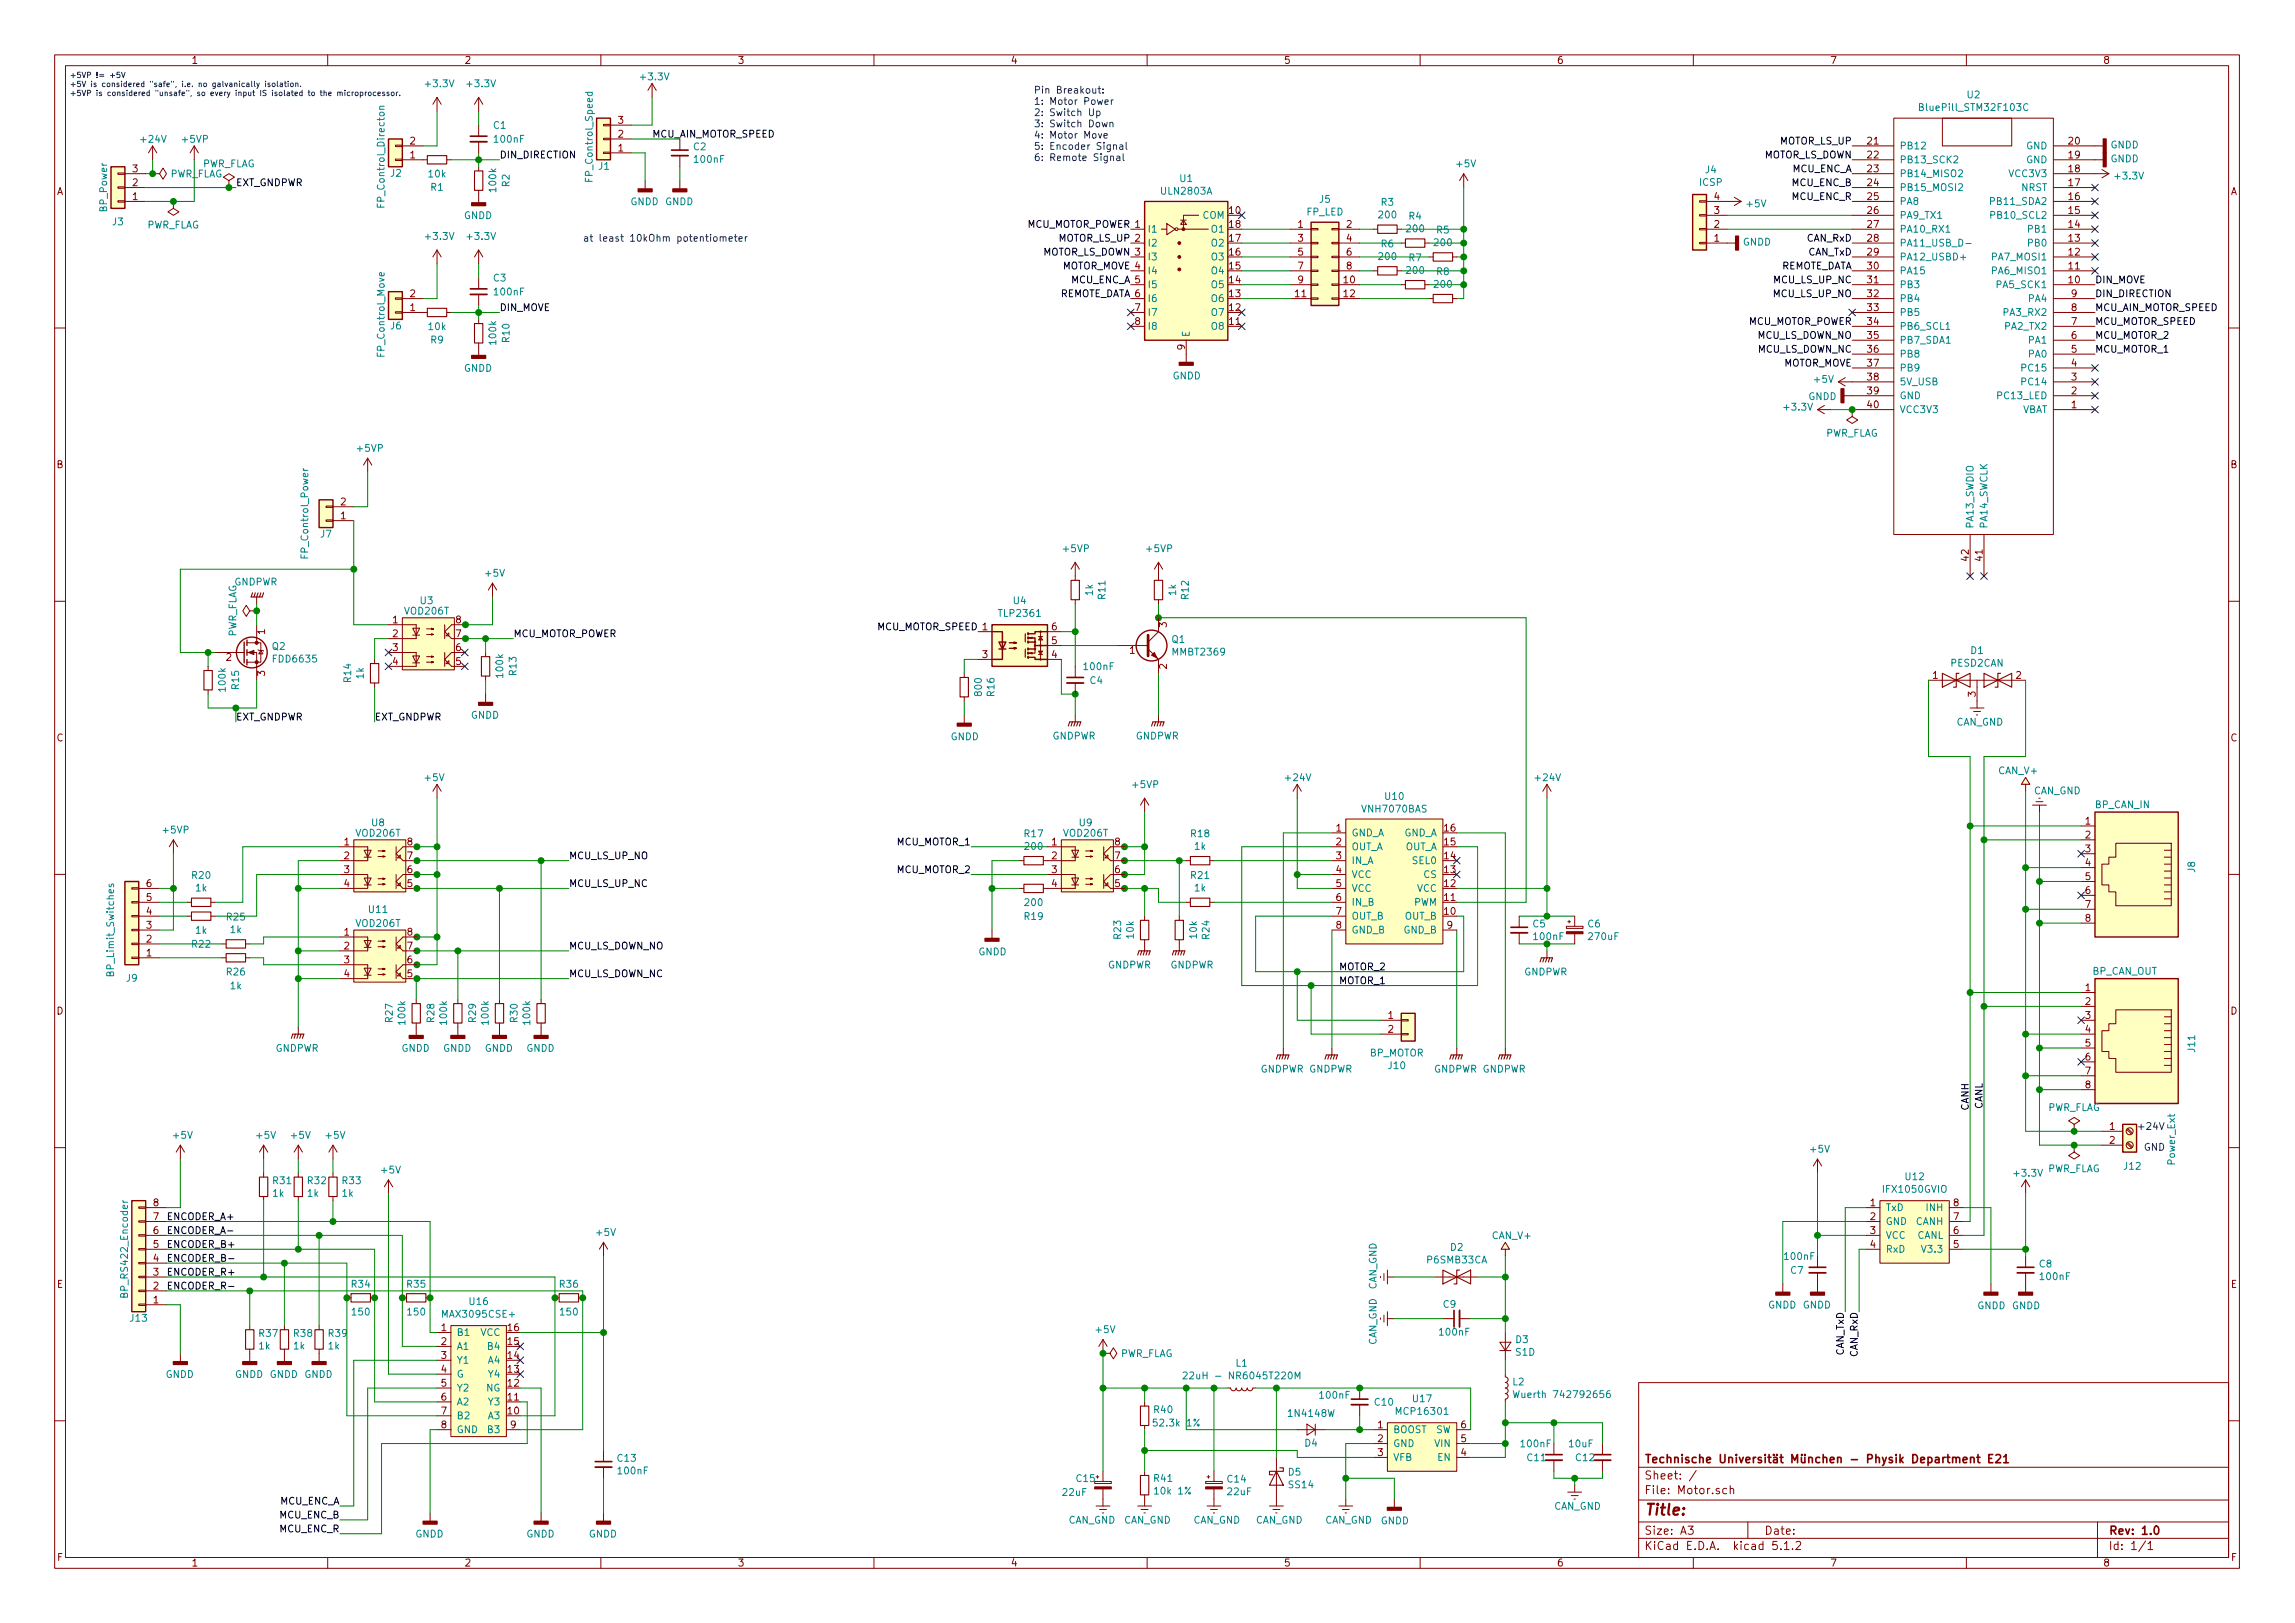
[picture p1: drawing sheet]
<svg xmlns="http://www.w3.org/2000/svg" width="420mm" height="297mm" viewBox="0 0 420 297" stroke-linecap="round" stroke-linejoin="round" font-family="sans-serif">
<defs><g id="words">
<text font-size="2.8" fill="#840000" x="301" y="277.3">Title:</text>
<g font-size="2.1" fill="#840000">
<text x="301" y="267.8">Technische Universität München - Physik Department E21</text>
<text x="301" y="273.5">File: Motor.sch</text>
<text x="301" y="270.8">Sheet: /</text>
<text x="301" y="280.9">Size: A3</text>
<text x="323" y="280.9">Date:</text>
<text x="386" y="280.9">Rev: 1.0</text>
<text x="301" y="283.7">KiCad E.D.A. kicad 5.1.2</text>
<text x="386" y="283.7">Id: 1/1</text>
</g>
<g font-size="1.8" fill="#840000">
<text x="35" y="11.7">1</text>
<text x="85" y="11.7">2</text>
<text x="135" y="11.7">3</text>
<text x="185" y="11.7">4</text>
<text x="235" y="11.7">5</text>
<text x="285" y="11.7">6</text>
<text x="335" y="11.7">7</text>
<text x="385" y="11.7">8</text>
<text x="113.2" y="22.6">3</text>
<text x="75.1" y="29">1</text>
<text x="75.1" y="26.5">2</text>
<text x="113.2" y="27.7">1</text>
<text x="113.2" y="25.2">2</text>
<text x="341.9" y="26.5">21</text>
<text x="341.9" y="29">22</text>
<text x="378.8" y="26.5">20</text>
<text x="378.8" y="29">19</text>
<text x="10.4" y="35.7">A</text>
<text x="24.3" y="34.1">2</text>
<text x="24.3" y="31.5">3</text>
<text x="341.9" y="31.5">23</text>
<text x="341.9" y="34.1">24</text>
<text x="378.8" y="34.1">17</text>
<text x="378.8" y="31.5">18</text>
<text x="408.4" y="35.7">A</text>
<text x="24.3" y="36.6">1</text>
<text x="225.1" y="39.2">10</text>
<text x="225.1" y="41.7">18</text>
<text x="237.6" y="41.7">1</text>
<text x="246.5" y="41.7">2</text>
<text x="313.8" y="41.7">2</text>
<text x="313.8" y="39.2">3</text>
<text x="313.8" y="36.6">4</text>
<text x="341.9" y="36.6">25</text>
<text x="341.9" y="39.2">26</text>
<text x="341.9" y="41.7">27</text>
<text x="378.8" y="41.7">14</text>
<text x="378.8" y="39.2">15</text>
<text x="378.8" y="36.6">16</text>
<text x="225.1" y="46.8">16</text>
<text x="225.1" y="44.2">17</text>
<text x="237.6" y="44.2">3</text>
<text x="237.6" y="46.8">5</text>
<text x="246.5" y="44.2">4</text>
<text x="246.5" y="46.8">6</text>
<text x="313.8" y="44.2">1</text>
<text x="341.9" y="44.2">28</text>
<text x="341.9" y="46.8">29</text>
<text x="378.8" y="46.8">12</text>
<text x="378.8" y="44.2">13</text>
<text x="225.1" y="51.9">14</text>
<text x="225.1" y="49.3">15</text>
<text x="237.6" y="49.3">7</text>
<text x="237.6" y="51.9">9</text>
<text x="246" y="51.9">10</text>
<text x="246.5" y="49.3">8</text>
<text x="341.9" y="49.3">30</text>
<text x="341.9" y="51.9">31</text>
<text x="378.8" y="51.9">10</text>
<text x="378.8" y="49.3">11</text>
<text x="75.1" y="56.9">1</text>
<text x="75.1" y="54.4">2</text>
<text x="207.8" y="56.9">7</text>
<text x="207.8" y="59.5">8</text>
<text x="225.1" y="59.5">11</text>
<text x="225.1" y="56.9">12</text>
<text x="225.1" y="54.4">13</text>
<text x="237.2" y="54.4">11</text>
<text x="246" y="54.4">12</text>
<text x="341.9" y="54.4">32</text>
<text x="341.9" y="56.9">33</text>
<text x="341.9" y="59.5">34</text>
<text x="379.2" y="59.5">7</text>
<text x="379.2" y="56.9">8</text>
<text x="379.2" y="54.4">9</text>
<text x="216.9" y="64" transform="rotate(-90 216.9 64)">9</text>
<text x="341.9" y="62">35</text>
<text x="341.9" y="64.6">36</text>
<text x="379.2" y="64.6">5</text>
<text x="379.2" y="62">6</text>
<text x="341.9" y="67.1">37</text>
<text x="341.9" y="69.6">38</text>
<text x="379.2" y="69.6">3</text>
<text x="379.2" y="67.1">4</text>
<text x="341.9" y="74.7">40</text>
<text x="341.9" y="72.2">39</text>
<text x="379.2" y="74.7">1</text>
<text x="379.2" y="72.2">2</text>
<text x="10.4" y="85.7">B</text>
<text x="408.4" y="85.7">B</text>
<text x="62.4" y="95">1</text>
<text x="62.4" y="92.5">2</text>
<text x="360.4" y="102.6" transform="rotate(-90 360.4 102.6)">42</text>
<text x="363" y="102.6" transform="rotate(-90 363 102.6)">41</text>
<text x="48.5" y="116.1" transform="rotate(-90 48.5 116.1)">1</text>
<text x="71.9" y="114.1">1</text>
<text x="71.9" y="116.6">2</text>
<text x="71.9" y="119.2">3</text>
<text x="83.5" y="119.2">6</text>
<text x="83.5" y="116.6">7</text>
<text x="83.5" y="114.1">8</text>
<text x="192.6" y="117.9">5</text>
<text x="192.6" y="115.4">6</text>
<text x="206.8" y="119.7">1</text>
<text x="213.6" y="114.8" transform="rotate(-90 213.6 114.8)">3</text>
<text x="41.4" y="120.9">2</text>
<text x="48.5" y="123.7" transform="rotate(-90 48.5 123.7)">3</text>
<text x="71.9" y="121.7">4</text>
<text x="83.5" y="121.7">5</text>
<text x="179.9" y="120.4">3</text>
<text x="192.6" y="120.4">4</text>
<text x="213.6" y="122.4" transform="rotate(-90 213.6 122.4)">2</text>
<text x="353.8" y="124.2">1</text>
<text x="369.1" y="124.2">2</text>
<text x="361.7" y="127.5" transform="rotate(-90 361.7 127.5)">3</text>
<text x="10.4" y="135.7">C</text>
<text x="408.4" y="135.7">C</text>
<text x="63" y="154.7">1</text>
<text x="74.6" y="154.7">8</text>
<text x="192.6" y="154.7">1</text>
<text x="204.1" y="154.7">8</text>
<text x="244.6" y="152.2">1</text>
<text x="244.6" y="154.7">2</text>
<text x="264.5" y="154.7">15</text>
<text x="264.5" y="152.2">16</text>
<text x="381.8" y="150.9">1</text>
<text x="381.8" y="153.5">2</text>
<text x="381.8" y="156">3</text>
<text x="63" y="157.3">2</text>
<text x="63" y="159.8">3</text>
<text x="74.6" y="159.8">6</text>
<text x="74.6" y="157.3">7</text>
<text x="192.6" y="157.3">2</text>
<text x="192.6" y="159.8">3</text>
<text x="204.1" y="159.8">6</text>
<text x="204.1" y="157.3">7</text>
<text x="244.6" y="157.3">3</text>
<text x="244.6" y="159.8">4</text>
<text x="264.5" y="159.8">13</text>
<text x="264.5" y="157.3">14</text>
<text x="381.8" y="158.5">4</text>
<text x="381.8" y="161.1">5</text>
<text x="26.8" y="167.4">4</text>
<text x="26.8" y="164.9">5</text>
<text x="26.8" y="162.3">6</text>
<text x="63" y="162.3">4</text>
<text x="74.6" y="162.3">5</text>
<text x="192.6" y="162.3">4</text>
<text x="204.1" y="162.3">5</text>
<text x="244.6" y="162.3">5</text>
<text x="244.6" y="164.9">6</text>
<text x="244.6" y="167.4">7</text>
<text x="264.5" y="167.4">10</text>
<text x="264.5" y="164.9">11</text>
<text x="264.5" y="162.3">12</text>
<text x="381.8" y="163.6">6</text>
<text x="381.8" y="166.2">7</text>
<text x="26.8" y="172.5">2</text>
<text x="26.8" y="170">3</text>
<text x="63" y="171.2">1</text>
<text x="63" y="173.8">2</text>
<text x="74.6" y="173.8">7</text>
<text x="74.6" y="171.2">8</text>
<text x="244.6" y="170">8</text>
<text x="264.9" y="170">9</text>
<text x="381.8" y="168.7">8</text>
<text x="26.8" y="175">1</text>
<text x="63" y="176.3">3</text>
<text x="63" y="178.9">4</text>
<text x="74.6" y="178.9">5</text>
<text x="74.6" y="176.3">6</text>
<text x="10.4" y="185.7">D</text>
<text x="381.8" y="181.4">1</text>
<text x="381.8" y="183.9">2</text>
<text x="408.4" y="185.7">D</text>
<text x="254.2" y="186.5">1</text>
<text x="254.2" y="189">2</text>
<text x="381.8" y="186.5">3</text>
<text x="381.8" y="189">4</text>
<text x="381.8" y="191.6">5</text>
<text x="381.8" y="194.1">6</text>
<text x="381.8" y="196.6">7</text>
<text x="381.8" y="199.2">8</text>
<text x="386.2" y="206.8">1</text>
<text x="386.2" y="209.3">2</text>
<text x="28.1" y="220.8">8</text>
<text x="342.4" y="220.8">1</text>
<text x="357.7" y="220.8">8</text>
<text x="28.1" y="225.8">6</text>
<text x="28.1" y="223.3">7</text>
<text x="342.4" y="223.3">2</text>
<text x="342.4" y="225.8">3</text>
<text x="357.7" y="225.8">6</text>
<text x="357.7" y="223.3">7</text>
<text x="28.1" y="233.5">3</text>
<text x="28.1" y="230.9">4</text>
<text x="28.1" y="228.4">5</text>
<text x="342.4" y="228.4">4</text>
<text x="357.7" y="228.4">5</text>
<text x="10.4" y="235.7">E</text>
<text x="28.1" y="238.5">1</text>
<text x="28.1" y="236">2</text>
<text x="408.4" y="235.7">E</text>
<text x="80.8" y="243.6">1</text>
<text x="93" y="243.6">16</text>
<text x="80.8" y="246.2">2</text>
<text x="80.8" y="248.7">3</text>
<text x="80.8" y="251.2">4</text>
<text x="93" y="251.2">13</text>
<text x="93" y="248.7">14</text>
<text x="93" y="246.2">15</text>
<text x="80.8" y="253.8">5</text>
<text x="80.8" y="256.3">6</text>
<text x="93" y="256.3">11</text>
<text x="93" y="253.8">12</text>
<text x="80.8" y="258.9">7</text>
<text x="80.8" y="261.4">8</text>
<text x="93" y="258.9">10</text>
<text x="93.5" y="261.4">9</text>
<text x="252.2" y="261.4">1</text>
<text x="252.2" y="263.9">2</text>
<text x="267.5" y="263.9">5</text>
<text x="267.5" y="261.4">6</text>
<text x="252.2" y="266.5">3</text>
<text x="267.5" y="266.5">4</text>
<text x="10.5" y="285.7">F</text>
<text x="35" y="286.7">1</text>
<text x="85" y="286.7">2</text>
<text x="135" y="286.7">3</text>
<text x="185" y="286.7">4</text>
<text x="235" y="286.7">5</text>
<text x="285" y="286.7">6</text>
<text x="335" y="286.7">7</text>
<text x="385" y="286.7">8</text>
<text x="408.5" y="285.7">F</text>
</g>
<g font-size="1.8" fill="#008484">
<text x="78.1" y="16">+3.3V</text>
<text x="85.7" y="16">+3.3V</text>
<text x="117.4" y="14.7">+3.3V</text>
<text x="360.2" y="18">U2</text>
<text x="90.4" y="23.6">C1</text>
<text x="352.1" y="20.3">BluePill_STM32F103C</text>
<text x="25.9" y="26.1">+24V</text>
<text x="33.5" y="26.1">+5VP</text>
<text x="90.6" y="26.1">100nF</text>
<text x="127" y="27.5">C2</text>
<text x="127.3" y="29.8">100nF</text>
<text x="347.7" y="27.3">PB12</text>
<text x="347.7" y="29.9">PB13_SCK2</text>
<text x="371" y="27.3">GND</text>
<text x="371" y="29.9">GND</text>
<text x="386.4" y="27.2">GNDD</text>
<text x="386.4" y="29.7">GNDD</text>
<text x="31" y="32.5">PWR_FLAG</text>
<text x="37" y="30.6">PWR_FLAG</text>
<text x="71.5" y="32.3">J2</text>
<text x="78.5" y="32.5">10k</text>
<text x="78.9" y="34.9">R1</text>
<text x="90.9" y="35" transform="rotate(-90 90.9 35)">100k</text>
<text x="93.3" y="34.2" transform="rotate(-90 93.3 34.2)">R2</text>
<text x="108.5" y="33" transform="rotate(-90 108.5 33)">FP_Control_Speed</text>
<text x="109.6" y="31.1">J1</text>
<text x="212.8" y="35.6">ULN2803A</text>
<text x="216.1" y="33.3">U1</text>
<text x="266.8" y="30.6">+5V</text>
<text x="311.1" y="34">ICSP</text>
<text x="312.3" y="31.7">J4</text>
<text x="347.7" y="32.4">PB14_MISO2</text>
<text x="347.7" y="35">PB15_MOSI2</text>
<text x="368" y="32.4">VCC3V3</text>
<text x="370.1" y="35">NRST</text>
<text x="387.4" y="32.9">+3.3V</text>
<text x="19.6" y="38.7" transform="rotate(-90 19.6 38.7)">BP_Power</text>
<text x="20.6" y="41.2">J3</text>
<text x="26.8" y="41.8">PWR_FLAG</text>
<text x="70.4" y="37.5" transform="rotate(-90 70.4 37.5)">FP_Control_Directon</text>
<text x="84.9" y="40.1">GNDD</text>
<text x="115.4" y="37.6">GNDD GNDD</text>
<text x="220.2" y="40">COM</text>
<text x="239.2" y="39.4">FP_LED</text>
<text x="241.6" y="37.1">J5</text>
<text x="252.5" y="40">200</text>
<text x="252.9" y="37.7">R3</text>
<text x="258" y="40.2">R4</text>
<text x="319.9" y="37.9">+5V</text>
<text x="347.7" y="37.5">PA8</text>
<text x="347.7" y="40">PA9_TX1</text>
<text x="364.8" y="37.5">PB11_SDA2</text>
<text x="365" y="40">PB10_SCL2</text>
<text x="78.1" y="43.9">+3.3V</text>
<text x="85.7" y="43.9">+3.3V</text>
<text x="210.1" y="42.6">I1</text>
<text x="210.1" y="45.1">I2</text>
<text x="210.1" y="47.7">I3</text>
<text x="221.9" y="47.7">O3</text>
<text x="221.9" y="45.1">O2</text>
<text x="221.9" y="42.6">O1</text>
<text x="252.5" y="47.6">200</text>
<text x="252.9" y="45.3">R6</text>
<text x="257.6" y="42.5">200</text>
<text x="258" y="47.8">R7</text>
<text x="262.7" y="45">200</text>
<text x="263" y="42.7">R5</text>
<text x="319.1" y="44.9">GNDD</text>
<text x="347.7" y="42.6">PA10_RX1</text>
<text x="347.7" y="45.1">PA11_USB_D-</text>
<text x="347.7" y="47.7">PA12_USBD+</text>
<text x="365" y="47.7">PA7_MOSI1</text>
<text x="371.5" y="45.1">PB0</text>
<text x="371.5" y="42.6">PB1</text>
<text x="90.4" y="51.5">C3</text>
<text x="210.1" y="50.2">I4</text>
<text x="210.1" y="52.7">I5</text>
<text x="221.9" y="52.7">O5</text>
<text x="221.9" y="50.2">O4</text>
<text x="257.6" y="50.1">200</text>
<text x="262.7" y="52.7">200</text>
<text x="263" y="50.4">R8</text>
<text x="347.7" y="50.2">PA15</text>
<text x="347.7" y="52.7">PB3</text>
<text x="365" y="50.2">PA6_MISO1</text>
<text x="365.8" y="52.7">PA5_SCK1</text>
<text x="90.6" y="54.1">100nF</text>
<text x="210.1" y="55.3">I6</text>
<text x="210.1" y="57.8">I7</text>
<text x="221.9" y="57.8">O7</text>
<text x="221.9" y="55.3">O6</text>
<text x="347.7" y="55.3">PB4</text>
<text x="347.7" y="57.8">PB5</text>
<text x="367" y="57.8">PA3_RX2</text>
<text x="371.5" y="55.3">PA4</text>
<text x="70.4" y="65.1" transform="rotate(-90 70.4 65.1)">FP_Control_Move</text>
<text x="71.5" y="60.3">J6</text>
<text x="78.5" y="60.4">10k</text>
<text x="78.9" y="62.9">R9</text>
<text x="90.9" y="62.9" transform="rotate(-90 90.9 62.9)">100k</text>
<text x="93.3" y="62.6" transform="rotate(-90 93.3 62.6)">R10</text>
<text x="210.1" y="60.4">I8</text>
<text x="217.8" y="61.8" transform="rotate(-90 217.8 61.8)">E</text>
<text x="221.9" y="60.4">O8</text>
<text x="347.7" y="60.4">PB6_SCL1</text>
<text x="347.7" y="62.9">PB7_SDA1</text>
<text x="347.7" y="65.4">PB8</text>
<text x="367.2" y="60.4">PA2_TX2</text>
<text x="371.5" y="65.4">PA0</text>
<text x="371.5" y="62.9">PA1</text>
<text x="84.9" y="68">GNDD</text>
<text x="214.7" y="69.4">GNDD</text>
<text x="332.2" y="70.1">+5V</text>
<text x="347.7" y="68">PB9</text>
<text x="347.7" y="70.5">5V_USB</text>
<text x="370.5" y="70.5">PC14</text>
<text x="370.5" y="68">PC15</text>
<text x="326.8" y="75.1">+3.3V</text>
<text x="331.1" y="73.2">GNDD</text>
<text x="347.7" y="75.6">VCC3V3</text>
<text x="347.7" y="73.1">GND</text>
<text x="366" y="73.1">PC13_LED</text>
<text x="370.1" y="75.6">VBAT</text>
<text x="65.5" y="82.7">+5VP</text>
<text x="334.1" y="79.9">PWR_FLAG</text>
<text x="56.4" y="101.9" transform="rotate(-90 56.4 101.9)">FP_Control_Power</text>
<text x="58.7" y="98.4">J7</text>
<text x="194.8" y="101.1">+5VP</text>
<text x="210" y="101.1">+5VP</text>
<text x="361.3" y="96.8" transform="rotate(-90 361.3 96.8)">PA13_SWDIO</text>
<text x="363.9" y="96.8" transform="rotate(-90 363.9 96.8)">PA14_SWCLK</text>
<text x="42.8" y="107.1">GNDPWR</text>
<text x="89" y="105.5">+5V</text>
<text x="74.2" y="112.5">VOD206T</text>
<text x="77" y="110.6">U3</text>
<text x="183.1" y="112.9">TLP2361</text>
<text x="185.6" y="110.6">U4</text>
<text x="200.1" y="109" transform="rotate(-90 200.1 109)">1k</text>
<text x="202.4" y="109.6" transform="rotate(-90 202.4 109.6)">R11</text>
<text x="215.3" y="109" transform="rotate(-90 215.3 109)">1k</text>
<text x="217.6" y="109.6" transform="rotate(-90 217.6 109.6)">R12</text>
<text x="43.3" y="116.7" transform="rotate(-90 43.3 116.7)">PWR_FLAG</text>
<text x="49.9" y="118.9">Q2</text>
<text x="214.6" y="117.7">Q1</text>
<text x="214.8" y="120">MMBT2369</text>
<text x="360.8" y="119.7">D1</text>
<text x="50.2" y="121.2">FDD6635</text>
<text x="64.3" y="124.8" transform="rotate(-90 64.3 124.8)">R14</text>
<text x="66.6" y="124.2" transform="rotate(-90 66.6 124.2)">1k</text>
<text x="92.1" y="123.9" transform="rotate(-90 92.1 123.9)">100k</text>
<text x="94.6" y="123.6" transform="rotate(-90 94.6 123.6)">R13</text>
<text x="198.6" y="122.6">100nF</text>
<text x="199.6" y="125.2">C4</text>
<text x="357.1" y="122">PESD2CAN</text>
<text x="41.3" y="126.4" transform="rotate(-90 41.3 126.4)">100k</text>
<text x="43.8" y="126.1" transform="rotate(-90 43.8 126.1)">R15</text>
<text x="86.2" y="131.5">GNDD</text>
<text x="179.8" y="127.2" transform="rotate(-90 179.8 127.2)">800</text>
<text x="182.1" y="127.4" transform="rotate(-90 182.1 127.4)">R16</text>
<text x="174" y="135.5">GNDD</text>
<text x="192.6" y="135.3">GNDPWR</text>
<text x="207.9" y="135.3">GNDPWR</text>
<text x="358.1" y="132.8">CAN_GND</text>
<text x="77.9" y="143">+5V</text>
<text x="235.5" y="143">+24V</text>
<text x="281.2" y="143">+24V</text>
<text x="366" y="141.7">CAN_V+</text>
<text x="207.5" y="144.2">+5VP</text>
<text x="249.6" y="148.7">VNH7070BAS</text>
<text x="253.6" y="146.4">U10</text>
<text x="372.3" y="145.4">CAN_GND</text>
<text x="383.6" y="147.9">BP_CAN_IN</text>
<text x="29.9" y="152.5">+5VP</text>
<text x="65.3" y="153.1">VOD206T</text>
<text x="68.1" y="151.2">U8</text>
<text x="187.6" y="153.2">R17</text>
<text x="187.8" y="155.5">200</text>
<text x="194.8" y="153.1">VOD206T</text>
<text x="197.6" y="151.2">U9</text>
<text x="218.1" y="153.2">R18</text>
<text x="218.7" y="155.5">1k</text>
<text x="247.4" y="153.1">GND_A</text>
<text x="247.4" y="155.6">OUT_A</text>
<text x="256.9" y="153.1">GND_A</text>
<text x="257.1" y="155.6">OUT_A</text>
<text x="35.2" y="160.8">R20</text>
<text x="218.1" y="160.8">R21</text>
<text x="247.4" y="158.2">IN_A</text>
<text x="247.4" y="160.7">VCC</text>
<text x="258.7" y="158.2">SEL0</text>
<text x="260.7" y="160.7">CS</text>
<text x="401.9" y="159.7" transform="rotate(-90 401.9 159.7)">J8</text>
<text x="35.9" y="163.2">1k</text>
<text x="67.6" y="167.1">U11</text>
<text x="187.8" y="165.8">200</text>
<text x="218.7" y="163.2">1k</text>
<text x="247.4" y="163.2">VCC</text>
<text x="247.4" y="165.8">IN_B</text>
<text x="258.8" y="165.8">PWM</text>
<text x="259.4" y="163.2">VCC</text>
<text x="35.2" y="173.4">R22</text>
<text x="35.9" y="170.9">1k</text>
<text x="41.6" y="168.5">R25</text>
<text x="42.2" y="170.8">1k</text>
<text x="65.3" y="169.6">VOD206T</text>
<text x="187.6" y="168.4">R19</text>
<text x="205.3" y="171.8" transform="rotate(-90 205.3 171.8)">R23</text>
<text x="207.6" y="171.7" transform="rotate(-90 207.6 171.7)">10k</text>
<text x="219.1" y="171.7" transform="rotate(-90 219.1 171.7)">10k</text>
<text x="221.4" y="171.8" transform="rotate(-90 221.4 171.8)">R24</text>
<text x="247.4" y="168.3">OUT_B</text>
<text x="247.4" y="170.9">GND_B</text>
<text x="256.9" y="170.9">GND_B</text>
<text x="257.1" y="168.3">OUT_B</text>
<text x="280.7" y="169.7">C5</text>
<text x="280.9" y="172">100nF</text>
<text x="290.7" y="169.7">C6</text>
<text x="291" y="172">270uF</text>
<text x="20.9" y="178.4" transform="rotate(-90 20.9 178.4)">BP_Limit_Switches</text>
<text x="23.2" y="179.7">J9</text>
<text x="41.6" y="178.5">R26</text>
<text x="179.1" y="174.8">GNDD</text>
<text x="202.8" y="177.3">GNDPWR</text>
<text x="214.2" y="177.3">GNDPWR</text>
<text x="279" y="178.5">GNDPWR</text>
<text x="383" y="178.4">BP_CAN_OUT</text>
<text x="42.2" y="181.1">1k</text>
<text x="71.9" y="187.1" transform="rotate(-90 71.9 187.1)">R27</text>
<text x="74.2" y="187.4" transform="rotate(-90 74.2 187.4)">100k</text>
<text x="79.5" y="187.1" transform="rotate(-90 79.5 187.1)">R28</text>
<text x="81.8" y="187.4" transform="rotate(-90 81.8 187.4)">100k</text>
<text x="87.1" y="187.1" transform="rotate(-90 87.1 187.1)">R29</text>
<text x="89.5" y="187.4" transform="rotate(-90 89.5 187.4)">100k</text>
<text x="94.8" y="187.1" transform="rotate(-90 94.8 187.1)">R30</text>
<text x="97.1" y="187.4" transform="rotate(-90 97.1 187.4)">100k</text>
<text x="50.4" y="192.5">GNDPWR</text>
<text x="73.5" y="192.5">GNDD</text>
<text x="81.1" y="192.5">GNDD</text>
<text x="88.7" y="192.5">GNDD</text>
<text x="96.4" y="192.5">GNDD</text>
<text x="230.7" y="196.3">GNDPWR GNDPWR</text>
<text x="250.7" y="193.4">BP_MOTOR</text>
<text x="254.3" y="195.7">J10</text>
<text x="262.5" y="196.3">GNDPWR GNDPWR</text>
<text x="401.9" y="192.5" transform="rotate(-90 401.9 192.5)">J11</text>
<text x="374.8" y="203.3">PWR_FLAG</text>
<text x="31.8" y="208.4">+5V</text>
<text x="47" y="208.4">+5V</text>
<text x="53.4" y="208.4">+5V</text>
<text x="59.7" y="208.4">+5V</text>
<text x="69.9" y="214.8">+5V</text>
<text x="331.5" y="211">+5V</text>
<text x="348.9" y="216">U12</text>
<text x="368.9" y="215.4">+3.3V</text>
<text x="374.8" y="214.5">PWR_FLAG</text>
<text x="388.9" y="214.1">J12</text>
<text x="398.2" y="213.1" transform="rotate(-90 398.2 213.1)">Power_Ext</text>
<text x="50" y="219">1k</text>
<text x="50" y="216.7">R31</text>
<text x="56.3" y="219">1k</text>
<text x="56.4" y="216.7">R32</text>
<text x="62.7" y="219">1k</text>
<text x="62.7" y="216.7">R33</text>
<text x="345" y="218.3">IFX1050GVIO</text>
<text x="345.2" y="221.7">TxD</text>
<text x="352.8" y="221.7">INH</text>
<text x="109.3" y="226.2">+5V</text>
<text x="273.3" y="226.8">CAN_V+</text>
<text x="345.2" y="224.2">GND</text>
<text x="345.2" y="226.7">VCC</text>
<text x="350.7" y="224.2">CANH</text>
<text x="351" y="226.7">CANL</text>
<text x="261.4" y="231.2">P6SMB33CA</text>
<text x="265.6" y="228.9">D2</text>
<text x="326.8" y="230.6">100nF</text>
<text x="327.9" y="233.1">C7</text>
<text x="345.2" y="229.3">RxD</text>
<text x="352.2" y="229.3">V3.3</text>
<text x="373.4" y="232">C8</text>
<text x="23.4" y="237.1" transform="rotate(-90 23.4 237.1)">BP_RS422_Encoder</text>
<text x="64.4" y="235.7">R34</text>
<text x="74.6" y="235.7">R35</text>
<text x="86" y="238.8">U16</text>
<text x="102.5" y="235.7">R36</text>
<text x="252" y="236.1" transform="rotate(-90 252 236.1)">CAN_GND</text>
<text x="264.3" y="239.4">C9</text>
<text x="323.7" y="239.5">GNDD GNDD</text>
<text x="362" y="239.6">GNDD GNDD</text>
<text x="373.6" y="234.3">100nF</text>
<text x="23.9" y="241.9">J13</text>
<text x="47.5" y="244.7">R37</text>
<text x="53.8" y="244.7">R38</text>
<text x="60.2" y="244.7">R39</text>
<text x="64.6" y="240.8">150</text>
<text x="74.7" y="240.8">150</text>
<text x="81.4" y="241.2">MAX3095CSE+</text>
<text x="83.6" y="244.5">B1</text>
<text x="88" y="244.5">VCC</text>
<text x="102.7" y="240.8">150</text>
<text x="200.7" y="244">+5V</text>
<text x="263.7" y="244.4">100nF</text>
<text x="277.5" y="245.8">D3</text>
<text x="47.4" y="247">1k</text>
<text x="53.8" y="247">1k</text>
<text x="60.1" y="247">1k</text>
<text x="83.6" y="247.1">A1</text>
<text x="83.6" y="249.6">Y1</text>
<text x="89.4" y="249.6">A4</text>
<text x="89.4" y="247.1">B4</text>
<text x="205" y="248.4">PWR_FLAG</text>
<text x="226.3" y="250.1">L1</text>
<text x="252" y="246.2" transform="rotate(-90 252 246.2)">CAN_GND</text>
<text x="277.5" y="248.1">S1D</text>
<text x="30.3" y="252.2">GNDD</text>
<text x="43" y="252.2">GNDD GNDD GNDD</text>
<text x="83.6" y="252.1">G</text>
<text x="83.6" y="254.7">Y2</text>
<text x="83.6" y="257.2">A2</text>
<text x="89.1" y="254.7">NG</text>
<text x="89.5" y="257.2">Y3</text>
<text x="89.5" y="252.1">Y4</text>
<text x="218.4" y="252.4">22uH - NR6045T220M</text>
<text x="241.8" y="256">100nF</text>
<text x="251.7" y="257.3">C10</text>
<text x="258.7" y="256.6">U17</text>
<text x="277" y="253.6">L2</text>
<text x="278.3" y="255.9">Wuerth 742792656</text>
<text x="83.6" y="259.8">B2</text>
<text x="83.6" y="262.3">GND</text>
<text x="89.4" y="259.8">A3</text>
<text x="89.4" y="262.3">B3</text>
<text x="211.3" y="258.6">R40</text>
<text x="211.6" y="261.1">52.3k 1%</text>
<text x="236.1" y="259.3">1N4148W</text>
<text x="255" y="262.3">BOOST</text>
<text x="255.9" y="258.9">MCP16301</text>
<text x="262.8" y="262.3">SW</text>
<text x="113.1" y="267.5">C13</text>
<text x="113.3" y="269.8">100nF</text>
<text x="238.9" y="264.8">D4</text>
<text x="255" y="264.8">GND</text>
<text x="255" y="267.4">VFB</text>
<text x="262.7" y="264.8">VIN</text>
<text x="263.2" y="267.4">EN</text>
<text x="278.6" y="264.9">100nF</text>
<text x="279.7" y="267.4">C11</text>
<text x="287.4" y="264.9">10uF</text>
<text x="288.6" y="267.4">C12</text>
<text x="194.6" y="273.8">22uF</text>
<text x="197.1" y="271.2">C15</text>
<text x="211.3" y="271.2">R41</text>
<text x="211.7" y="273.5">10k 1%</text>
<text x="224.8" y="271.3">C14</text>
<text x="224.8" y="273.6">22uF</text>
<text x="235.9" y="270.1">D5</text>
<text x="236" y="272.4">SS14</text>
<text x="76" y="281.4">GNDD</text>
<text x="96.4" y="281.4">GNDD</text>
<text x="107.8" y="281.4">GNDD</text>
<text x="195.6" y="278.9">CAN_GND</text>
<text x="205.7" y="278.9">CAN_GND</text>
<text x="218.4" y="278.9">CAN_GND</text>
<text x="229.8" y="278.9">CAN_GND</text>
<text x="242.5" y="278.9">CAN_GND</text>
<text x="252.8" y="279">GNDD</text>
<text x="284.5" y="276.3">CAN_GND</text>
</g>
<g font-size="1.8" fill="#0000c2">
<text x="189.2" y="17.1">Pin Breakout:</text>
<text x="189.2" y="19.2">1: Motor Power</text>
<text x="189.2" y="21.2">2: Switch Up</text>
<text x="189.2" y="23.3">3: Switch Down</text>
<text x="189.2" y="25.4">4: Motor Move</text>
<text x="189.2" y="27.4">5: Encoder Signal</text>
<text x="189.2" y="29.5">6: Remote Signal</text>
<text x="106.7" y="44.2">at least 10kOhm potentiometer</text>
<text x="391.2" y="206.8">+24V</text>
<text x="392.4" y="210.6">GND</text>
</g>
<g font-size="1.8">
<text x="91.4" y="29">DIN_DIRECTION</text>
<text x="119.4" y="25.2">MCU_AIN_MOTOR_SPEED</text>
<text x="322.7" y="29">MOTOR_LS_DOWN</text>
<text x="325.8" y="26.5">MOTOR_LS_UP</text>
<text x="43.2" y="34.1">EXT_GNDPWR</text>
<text x="328.1" y="31.5">MCU_ENC_A</text>
<text x="328.1" y="34.1">MCU_ENC_B</text>
<text x="187.8" y="41.7">MCU_MOTOR_POWER 1</text>
<text x="328.1" y="36.6">MCU_ENC_R</text>
<text x="190.6" y="46.8">MOTOR_LS_DOWN 3</text>
<text x="193.8" y="44.2">MOTOR_LS_UP 2</text>
<text x="330.7" y="44.2">CAN_RxD</text>
<text x="330.9" y="46.8">CAN_TxD</text>
<text x="194.2" y="49.3">MOTOR_MOVE 4</text>
<text x="196" y="51.9">MCU_ENC_A 5</text>
<text x="324.8" y="51.9">MCU_LS_UP_NC</text>
<text x="325.6" y="49.3">REMOTE_DATA</text>
<text x="383.5" y="51.9">DIN_MOVE</text>
<text x="91.4" y="56.9">DIN_MOVE</text>
<text x="193.5" y="54.4">REMOTE_DATA 6</text>
<text x="319.8" y="59.5">MCU_MOTOR_POWER</text>
<text x="324.7" y="54.4">MCU_LS_UP_NO</text>
<text x="383.5" y="59.5">MCU_MOTOR_SPEED</text>
<text x="383.5" y="56.9">MCU_AIN_MOTOR_SPEED</text>
<text x="383.5" y="54.4">DIN_DIRECTION</text>
<text x="321.6" y="62">MCU_LS_DOWN_NO</text>
<text x="321.7" y="64.6">MCU_LS_DOWN_NC</text>
<text x="383.5" y="64.6">MCU_MOTOR_1</text>
<text x="383.5" y="62">MCU_MOTOR_2</text>
<text x="326.3" y="67.1">MOTOR_MOVE</text>
<text x="94" y="116.6">MCU_MOTOR_POWER</text>
<text x="160.5" y="115.4">MCU_MOTOR_SPEED 1</text>
<text x="43.2" y="131.9">EXT_GNDPWR</text>
<text x="68.6" y="131.9">EXT_GNDPWR</text>
<text x="164.2" y="154.7">MCU_MOTOR_1</text>
<text x="104.1" y="157.3">MCU_LS_UP_NO</text>
<text x="164.2" y="159.8">MCU_MOTOR_2</text>
<text x="104.1" y="162.3">MCU_LS_UP_NC</text>
<text x="104.1" y="173.8">MCU_LS_DOWN_NO</text>
<text x="104.1" y="178.9">MCU_LS_DOWN_NC</text>
<text x="245.1" y="177.6">MOTOR_2</text>
<text x="245.1" y="180.1">MOTOR_1</text>
<text x="360.4" y="203.3" transform="rotate(-90 360.4 203.3)">CANH</text>
<text x="363" y="203.1" transform="rotate(-90 363 203.1)">CANL</text>
<text x="30.5" y="223.3">ENCODER_A+</text>
<text x="30.5" y="225.8">ENCODER_A-</text>
<text x="30.5" y="228.4">ENCODER_B+</text>
<text x="30.5" y="230.9">ENCODER_B-</text>
<text x="30.5" y="233.5">ENCODER_R+</text>
<text x="30.5" y="236">ENCODER_R-</text>
<text x="337.6" y="248.2" transform="rotate(-90 337.6 248.2)">CAN_TxD</text>
<text x="340.1" y="248.4" transform="rotate(-90 340.1 248.4)">CAN_RxD</text>
<text x="51.2" y="275.4">MCU_ENC_A</text>
<text x="51.2" y="280.5">MCU_ENC_R</text>
<text x="51.2" y="277.9">MCU_ENC_B</text>
</g>
<g font-size="1.4" fill="#0000c2">
<text x="12.7" y="14.3">+5VP != +5V</text>
<text x="12.7" y="15.9">+5V is considered &quot;safe&quot;, i.e. no galvanically isolation.</text>
<text x="12.7" y="17.6">+5VP is considered &quot;unsafe&quot;, so every input IS isolated to the microprocessor.</text>
</g>
</g></defs>
<g fill="none" stroke="#840000" stroke-width=".18">
<path d="M10 10h400v277h-400zM12 12h396v273.1h-396zM60 10v2M80 17.8l-.8 1.3M80 17.8v2.6M80 17.8l.8 1.3M87.6 17.8v2.6M87.6 17.8l-.7 1.3M87.6 17.8l.8 1.3M110 10v2M119.4 15.3l-.8 1.2M119.4 15.3v2.5"/>
<path d="M119.4 15.3l.7 1.2M160 10v2M210 10v2M260 10v2M310 10v2M360 10v2M21.6 31.7h1.3v.2h-1.3zM21.6 34.2h1.3v.3h-1.3zM21.6 36.7h1.3v.3h-1.3zM22.9 31.8h3.8M22.9 34.3h3.8M22.9 36.9h3.8"/>
<path d="M27.9 31.8h1.3l.6-1 .7 1-.7 1-.6-1M27.9 31.8h.1M27.9 26.7l-.7 1.3M27.9 26.7v2.5M27.9 26.7l.8 1.3M31.7 36.9v1.2l1.1 .7-1.1 .6-1-.6 1-.7M31.7 36.9h.1M35.6 26.7l-.8 1.3M35.6 26.7v2.5M35.6 26.7l.7 1.3M41.9 33.1l1-.7-1-.6-1 .6 1 .7v1.2M41.9 34.3h.1"/>
<path d="M72.4 26.6h1.3v.2h-1.3zM72.4 29.1h1.3v.3h-1.3zM73.7 29.2h4.5M73.7 26.7h3.8M81.8 29.2h.7M87.6 22.9v2M87.6 25.9v2.1M87.6 30.5v.8M87.6 34.8v2.3M110.5 22.8h1.3v.2h-1.3zM110.5 25.3h1.3v.3h-1.3zM110.5 27.8h1.3v.3h-1.3z"/>
<path d="M111.8 28h3.8M111.8 25.4h3.8M111.8 22.9h3.8M118.1 33.1v1.5M124.5 25.4v2.1M124.5 28.5v2M124.5 33.1v1.5M219.5 39.4h-2.8v2.5M268 31.8l-.8 1.3M268 31.8v2.5M268 31.8l.7 1.3M311.1 36.7h1.3v.3h-1.3z"/>
<path d="M311.1 39.3h1.3v.2h-1.3zM312.4 39.4h3.8M312.4 36.9h6.4M317.5 36.1l1.3 .8M318.8 36.9l-1.3 .7M339.1 29.2h7.6M339.1 26.7h7.6M339.1 31.8h7.6M339.1 34.3h7.6M339.1 39.4h7.6M339.1 36.9h7.6M346.7 21.6h29.2v76.2h-29.2z"/>
<path d="M355.6 21.6h12.7v5.1h-12.7zM375.9 29.2h9.2M375.9 26.7h9.2M375.9 31.8h10.2M375.9 34.3h7.6M375.9 39.4h7.6M375.9 36.9h7.6M384.8 31l1.3 .8M386.1 31.8l-1.3 .7M72.4 54.5h1.3v.3h-1.3zM72.4 57.1h1.3v.2h-1.3zM73.7 57.2h4.5"/>
<path d="M73.7 54.6h3.8M80 45.8v2.5M80 45.8l-.8 1.2M80 45.8l.8 1.2M81.8 57.2h.7M87.6 45.8v2.5M87.6 50.8v2.1M87.6 53.9v2M87.6 58.5v.7M87.6 45.8l-.7 1.2M87.6 45.8l.8 1.2M207 57.2h2.5"/>
<path d="M207 54.6h2.5M207 59.7h2.5M207 52.1h2.5M207 49.6h2.5M207 47h2.5M207 44.5h2.5M207 41.9h2.5M212.6 41.9h1M213.6 40.9l1.5 1-1.5 1.1zM215.6 41.9h5.6M216.2 40.3h1M216.7 40.3l.5 .8h-1z"/>
<path d="M236.2 54.6h3.8M236.2 52.1h3.8M236.2 49.6h3.8M236.2 47h3.8M236.2 44.5h3.8M236.2 41.9h3.8M240 54.5h1.3v.3h-1.3zM240 52h1.3v.2h-1.3zM240 49.4h1.3v.3h-1.3zM240 46.9h1.3v.3h-1.3zM240 44.4h1.3v.2h-1.3zM240 41.8h1.3v.3h-1.3z"/>
<path d="M243.8 54.5h1.3v.3h-1.3zM243.8 52h1.3v.2h-1.3zM243.8 49.4h1.3v.3h-1.3zM243.8 46.9h1.3v.3h-1.3zM243.8 44.4h1.3v.2h-1.3zM243.8 41.8h1.3v.3h-1.3zM245.1 54.6h3.8M245.1 52.1h3.8M245.1 49.6h3.8M245.1 47h3.8M245.1 44.5h3.8M245.1 41.9h3.8"/>
<path d="M251.5 49.6h.7M251.5 41.9h.7M255.8 49.6h.7M255.8 41.9h.7M256.5 52.1h.8M256.5 44.5h.8M260.9 52.1h.7M260.9 44.5h.7M261.6 54.6h.8M261.6 47h.8M265.9 54.6h.8M265.9 47h.8"/>
<path d="M311.1 41.8h1.3v.3h-1.3zM311.1 44.4h1.3v.2h-1.3zM312.4 44.5h5.4M312.4 41.9h3.8M339.1 57.2h7.6M339.1 54.6h7.6M339.1 59.7h7.6M339.1 52.1h7.6M339.1 49.6h7.6M339.1 47h7.6M339.1 44.5h7.6M339.1 41.9h7.6"/>
<path d="M375.9 57.2h7.6M375.9 54.6h7.6M375.9 59.7h7.6M375.9 52.1h7.6M375.9 49.6h7.6M375.9 47h7.6M375.9 44.5h7.6M375.9 41.9h7.6M10 60h2M87.6 62.8v2.3M217.2 62.3v4M332.7 75h2.6"/>
<path d="M332.7 75l1.3 .7M334 74.2l-1.3 .8M336.5 69.9h10.2M336.5 69.9l1.3 .7M337.6 72.4h9.1M337.8 69.1l-1.3 .8M339.1 75v1.2l1 .7-1 .6-1-.6 1-.7M339.1 75h.1M339.1 75h7.6M339.1 67.3h7.6M339.1 64.8h7.6M339.1 62.3h7.6"/>
<path d="M375.9 75h7.6M375.9 72.4h7.6M375.9 69.9h7.6M375.9 67.3h7.6M375.9 64.8h7.6M375.9 62.3h7.6M408 60h2M59.7 92.6h1.3v.3h-1.3zM59.7 95.2h1.3v.2h-1.3zM61 95.3h3.8M61 92.7h3.8M67.3 83.9l-.8 1.2"/>
<path d="M67.3 83.9v2.5M67.3 83.9l.8 1.2M360.7 97.8v7.6M363.2 97.8v7.6M10 110h2M39.4 119.4h5M44.5 119.4h.2M45.2 119.4h1.8v5.1M45.2 117.6h1.8M45.7 111.8l-.6-1-.7 1 .7 1 .6-1h1.3M47 117.6h.8v3.6h-2.6M47 111.8h.1"/>
<path d="M47 109.3v1.2M47 114.3v3.3M47.2 118.9l.2 .1h.7l.2 .2M47.8 119l.3 .7h-.7zM71.1 119.4h2.6M71.1 114.3h2.6M71.1 116.9h2.6M73.7 113.1h9.5v9.5h-9.5zM73.7 114.3h2.5zM73.7 116.9h2.5zM73.7 119.4h2.5zM75.6 115h1.2l-.6 1.2z"/>
<path d="M75.6 116.2h1.2M76.2 114.3v2.6zM76.2 119.4v2.6zM78.1 116.1h1.3l-.4 .1v-.2l.4 .1M78.1 115.1h1.3l-.4 .1v-.2l.4 .1M81.4 114.3v2.6M81.4 119.4v2.6M82.2 115.9v.5h-.5zM85.2 114.3h-2.5l-1.3 1.3 1.3 1.3h2.5M85.2 119.4h-2.5l-1.3 1.3 1.3 1.3h2.5M88.9 119.4v.8M90.2 106.7l-.8 1.3"/>
<path d="M90.2 106.7v2.6M90.2 106.7l.7 1.3M179.1 115.6h2.5M188.5 119.5l.5-.1v.3zM188.5 116.7l.5-.1v.3zM189.5 118.8v.7h-1.2M190.1 119.8h.8M190.1 116.5h.8M190.1 119.2h.8l-.4 .6zM190.5 116.5l.4 .6h-.8zM190.5 115.6v5.1M191.8 118.1h2.5"/>
<path d="M191.8 115.6h2.5M196.8 102.9v3.3M196.8 109.8v.7M196.8 102.9l-.7 1.3M196.8 102.9l.8 1.3M204.5 118.1h5.7M210.2 118.8l1.9 1.9v2.5M212.1 113.1v2.5l-1.9 1.9M212.1 102.9v3.3M212.1 109.8v.7M212.1 102.9l-.8 1.3M212.1 102.9l.8 1.3"/>
<path d="M408 110h2M38.1 122v.7M38.1 126.3v.7M68.6 120.7v.7M68.6 125v.8M71.1 122h2.6M73.7 122h2.5zM75.6 120.1h1.2l-.6 1.2zM75.6 121.3h1.2M78.1 121.2h1.3l-.4 .1v-.2l.4 .1M78.1 120.2h1.3l-.4 .1v-.2l.4 .1M82.2 120.9v.5h-.5z"/>
<path d="M88.9 123.7v.8M88.9 127v1.6M176.5 123.2v.8M176.5 127.5v.8M176.5 130.8v1.6M179.1 120.7h2.5M191.8 120.7h2.5M196.8 122v2M196.8 125v2M196.8 130.8v1.3M212.1 130.8v1.3M353.1 124.5h17.7"/>
<path d="M360.7 129.6h2.5M361.3 130.2h1.3M361.8 130.8h.3M361.9 124.5v5.1M31.7 153.7l-.7 1.3M31.7 153.7v2.5M31.7 153.7l.8 1.3M62.2 155h2.6M62.2 157.5h2.6M64.8 153.7h9.5v9.5h-9.5zM64.8 155h2.5zM64.8 157.5h2.5z"/>
<path d="M66.7 155.6h1.2l-.6 1.3zM66.7 156.9h1.2M67.3 155v2.5zM69.2 156.8h1.3l-.4 .1v-.3l.4 .2M69.2 155.7h1.3l-.4 .2v-.3l.4 .1M72.5 155v2.5M73.3 156.5v.5h-.5zM76.3 155h-2.5l-1.3 1.2 1.3 1.3h2.5M80 143.5v2.6M80 143.5l-.8 1.3M80 143.5l.8 1.3M186.7 157.5h.8"/>
<path d="M191 157.5h3.3M191.8 155h2.5M194.3 153.7h9.5v9.5h-9.5zM194.3 155h2.5zM194.3 157.5h2.5zM196.2 155.6h1.3l-.7 1.3zM196.2 156.9h1.3M196.8 155v2.5zM198.8 156.8h1.2l-.4 .1v-.3l.4 .2M198.8 155.7h1.2l-.4 .2v-.3l.4 .1M202.1 155v2.5M202.8 156.5v.5h-.5z"/>
<path d="M205.9 155h-2.6l-1.2 1.2 1.2 1.3h2.6M209.5 146.1v2.5M209.5 146.1l-.7 1.3M209.5 146.1l.8 1.3M217.2 157.5h.7M221.5 157.5h.7M237.5 143.5l-.8 1.3M237.5 143.5v2.6M237.5 143.5l.8 1.3M243.8 155h2.6M243.8 157.5h2.6M243.8 152.4h2.6"/>
<path d="M246.4 149.9h17.8v22.9h-17.8zM283.2 143.5l-.8 1.3M283.2 143.5v2.6M283.2 143.5l.8 1.3M370.8 143.5h-.7l.7-1.2 .8 1.2h-.8v1.3M372.1 147.4h2.5M372.7 146.7h1.3M373.4 147.4v1.2M381 151.2h2.5M381 153.7h2.5M381 156.2h2.5M381 158.8h2.5"/>
<path d="M387.3 154.3h10.2v11.5h-10.2v-2.6h-1.2v-1.2h-1.3v-3.8h1.3v-1.3h1.2zM396.2 155.6h1.3M396.2 156.9h1.3M396.2 158.2h1.3M396.2 159.4h1.3M10 160h2M24.1 162.5h1.3v.2h-1.3zM24.1 165h1.3v.3h-1.3zM24.1 167.5h1.3v.3h-1.3zM24.1 170.1h1.3v.2h-1.3zM24.1 172.6h1.3v.3h-1.3zM24.1 175.2h1.3v.2h-1.3z"/>
<path d="M25.4 175.3h3.8M25.4 172.8h3.8M25.4 170.2h3.8M25.4 167.7h3.8M25.4 165.1h3.8M25.4 162.6h3.8M34.3 167.7h.8M34.3 165.1h.8M38.6 167.7h.8M38.6 165.1h.8M40.6 175.3h.8M40.6 172.8h.8"/>
<path d="M45 175.3h.7M45 172.8h.7M62.2 160.1h2.6M62.2 162.6h2.6M62.2 171.5h2.6M62.2 174h2.6M62.2 176.6h2.6M62.2 179.1h2.6M64.8 160.1h2.5zM64.8 162.6h2.5zM64.8 170.2h9.5v9.5h-9.5zM64.8 171.5h2.5z"/>
<path d="M64.8 174h2.5zM64.8 176.6h2.5zM64.8 179.1h2.5zM66.7 160.7h1.2l-.6 1.3zM66.7 177.2h1.2l-.6 1.3zM66.7 172.1h1.2l-.6 1.3zM66.7 162h1.2M66.7 178.5h1.2M66.7 173.4h1.2M67.3 160.1v2.5zM67.3 171.5v2.5zM67.3 176.6v2.5z"/>
<path d="M69.2 161.8h1.3l-.4 .2v-.3l.4 .1M69.2 160.8h1.3l-.4 .1v-.2l.4 .1M69.2 178.3h1.3l-.4 .2v-.3l.4 .1M69.2 177.3h1.3l-.4 .2v-.3l.4 .1M69.2 173.3h1.3l-.4 .1v-.3l.4 .2M69.2 172.2h1.3l-.4 .2v-.3l.4 .1M72.5 160.1v2.5M72.5 171.5v2.5M72.5 176.6v2.5M73.3 161.6v.5h-.5zM73.3 173v.5h-.5zM73.3 178.1v.5h-.5z"/>
<path d="M76.3 160.1h-2.5l-1.3 1.2 1.3 1.3h2.5M76.3 171.5h-2.5l-1.3 1.3 1.3 1.2h2.5M76.3 176.6h-2.5l-1.3 1.2 1.3 1.3h2.5M181.6 170.2v1.5M186.7 162.6h.8M191 162.6h3.3M191.8 160.1h2.5M194.3 160.1h2.5zM194.3 162.6h2.5zM196.2 160.7h1.3l-.7 1.3zM196.2 162h1.3M196.8 160.1v2.5z"/>
<path d="M198.8 161.8h1.2l-.4 .2v-.3l.4 .1M198.8 160.8h1.2l-.4 .1v-.2l.4 .1M202.1 160.1v2.5M202.8 161.6v.5h-.5zM205.9 160.1h-2.6l-1.2 1.2 1.2 1.3h2.6M209.5 167.7v.7M209.5 172v2M215.9 167.7v.7M215.9 172v2M217.2 165.1h.7M221.5 165.1h.7M243.8 160.1h2.6"/>
<path d="M243.8 170.2h2.6M243.8 167.7h2.6M243.8 165.1h2.6M243.8 162.6h2.6M264.2 170.2h2.5M278.1 167.7v2M278.1 170.7v2.1M283.2 174v1.3M286.8 169.5h3v.4h-3zM287 168.7h.5M287.3 168.4v.5M288.3 167.7v1.8"/>
<path d="M288.3 170.9v1.9M381 161.3h2.5M381 163.9h2.5M381 166.4h2.5M381 168.9h2.5M396.2 160.7h1.3M396.2 162h1.3M396.2 163.2h1.3M396.2 164.5h1.3M408 160h2M54.6 188v1.3M76.2 182.9v.8"/>
<path d="M76.2 187.2v2.3M83.8 182.9v.8M83.8 187.2v2.3M91.4 182.9v.8M91.4 187.2v2.3M99.1 182.9v.8M99.1 187.2v2.3M234.9 191.8v1.3M243.8 191.8v1.3M252.7 186.7h3.8M252.7 189.3h3.8M256.5 189.1h1.3v.3h-1.3z"/>
<path d="M256.5 186.6h1.3v.3h-1.3zM266.7 191.8v1.3M275.6 191.8v1.3M381 181.6h2.5M381 184.2h2.5M381 186.7h2.5M381 189.3h2.5M381 191.8h2.5M381 194.3h2.5M381 196.9h2.5M381 199.4h2.5M387.3 184.8h10.2v11.5h-10.2v-2.6h-1.2v-1.3h-1.3v-3.8h1.3v-1.2h1.2z"/>
<path d="M396.2 186.1h1.3M396.2 187.4h1.3M396.2 188.6h1.3M396.2 189.9h1.3M396.2 191.2h1.3M396.2 192.4h1.3M396.2 193.7h1.3M396.2 195h1.3M10 210h2M33 209.6l-.7 1.3M33 209.6v2.5M33 209.6l.8 1.3"/>
<path d="M48.3 209.6v2.5M48.3 214.7v.7M48.3 219v.7M48.3 209.6l-.8 1.3M48.3 209.6l.7 1.3M54.6 209.6v2.5M54.6 214.7v.7M54.6 219v.7M54.6 209.6l-.8 1.3M54.6 209.6l.8 1.3M61 209.6v2.5M61 214.7v.7"/>
<path d="M61 219v.7M61 209.6l-.8 1.3M61 209.6l.7 1.3M71.1 215.9l-.7 1.3M71.1 215.9v2.6M71.1 215.9l.8 1.3M332.7 212.1l-.7 1.3M332.7 212.1v2.6M332.7 212.1l.8 1.3M344.2 219.7h12.7v11.5h-12.7zM370.8 215.9l-.7 1.3M370.8 215.9v2.6"/>
<path d="M370.8 215.9l.8 1.3M379.7 205.8l1-.7-1-.6-1 .6 1 .7v1.2M379.7 207h.1M379.7 209.6v1.3l1 .6-1 .6-1-.6 1-.6M379.7 209.6h.1M384.8 207h3.8M384.8 209.6h3.8M389.4 209.3l.8 .8M389.4 206.7l.8 .9M389.5 209.1l.9 .8M389.5 206.5l.9 .9M408 210h2"/>
<path d="M25.4 220.9h1.3v.2h-1.3zM25.4 223.4h1.3v.3h-1.3zM25.4 226h1.3v.2h-1.3zM25.4 228.5h1.3v.3h-1.3zM25.4 231h1.3v.3h-1.3zM25.4 233.6h1.3v.2h-1.3zM25.4 236.1h1.3v.3h-1.3zM25.4 238.7h1.3v.2h-1.3zM26.7 221h3.8M26.7 223.6h3.8M26.7 226.1h3.8M26.7 228.6h3.8"/>
<path d="M26.7 238.8h3.8M26.7 236.3h3.8M26.7 233.7h3.8M26.7 231.2h3.8M63.5 237.5h.8M67.8 237.5h.8M73.7 237.5h.7M78 237.5h.7M101.6 237.5h.8M105.9 237.5h.8M110.5 227.4l-.8 1.2M110.5 227.4v2.5"/>
<path d="M110.5 227.4l.8 1.2M253.4 233.1v1.3M254 233.7h1.3M254 232.4v2.6M262.9 233.7h7.6M275.6 228.6h-.8l.8-1.2 .8 1.2h-.8v1.3M326.4 235v1.5M332.7 229.9v2M332.7 233v3.5M341.6 221h2.6M341.6 223.6h2.6M341.6 226.1h2.6"/>
<path d="M341.6 228.6h2.6M356.9 221h2.5M356.9 223.6h2.5M356.9 226.1h2.5M356.9 228.6h2.5M364.5 235v1.5M370.8 229.9v2M370.8 233v3.5M33 247.7v1.5M45.7 242.6v.8M45.7 246.9v2.3M52.1 242.6v.8"/>
<path d="M52.1 246.9v2.3M58.4 242.6v.8M58.4 246.9v2.3M80 243.9h2.5M80 246.4h2.5M80 249h2.5M80 251.5h2.5M80 254h2.5M80 256.6h2.5M80 259.1h2.5M82.5 242.6h10.2v20.3h-10.2zM201.9 247.7h1.3l.6-1 .7 1-.7 1-.6-1"/>
<path d="M201.9 247.7h.1M201.9 245.1l-.7 1.3M201.9 245.1v2.6M201.9 245.1l.8 1.3M209.5 256.6v.7M224.8 254h.5l.1 .3 .3 .2 .4-.1 .2-.4 .1 .3 .3 .2 .4-.1 .2-.4 .1 .3 .4 .2 .3-.1 .2-.4 .1 .3 .4 .2 .4-.1 .2-.4h.5M248.9 254v2.1M248.9 257.1v2M253.4 240.7v1.3M254 240.1v2.5M254 241.3h1.3M264.2 241.3h2"/>
<path d="M267.2 241.3h2M274.6 245.7h2l-1 1.5zM274.6 247.2h2M275.6 251.5v.5l.3 .1 .2 .3-.1 .4-.4 .2 .3 .1 .2 .3-.1 .5-.4 .1 .3 .2 .2 .2-.1 .5-.4 .2 .3 .1 .2 .3-.1 .4-.4 .2v.5M275.6 243.9v5.1M300 253h108v32.1h-108zM10 260h2M78.7 276.9v1.5M80 261.7h2.5M92.7 261.7h2.5M99.1 276.9v1.5M110.5 265.5v2"/>
<path d="M110.5 268.5v2M110.5 276.9v1.5M200.4 271.1h3.1v.4h-3.1zM200.7 275.6h2.5M200.7 270.3h.5M201.3 276.3h1.3M201.8 276.9h.3M201.9 269.3v1.8M201.9 272.5v3.1M208.3 275.6h2.5M208.9 276.3h1.3M209.4 276.9h.3"/>
<path d="M209.5 260.9v.8M209.5 269.3v.7M209.5 273.6v2M220.7 271.1h3.1v.4h-3.1zM221 275.6h2.5M221 270.3h.5M221.2 270v.5M221.6 276.3h1.3M222.1 276.9h.3M222.2 269.3v1.8M222.2 272.5v3.1M232.4 275.6h2.5"/>
<path d="M233 276.3h1.3M233.6 276.9h.2M233.7 266.7v8.9M237.5 261.7h5.1M239.3 260.6l1.5 1.1-1.5 1zM240.8 260.6v2.1M245.1 275.6h2.5M245.7 276.3h1.3M246.3 276.9h.2M246.4 274.4v1.2M251.5 261.7h2.5M251.5 264.2h2.5"/>
<path d="M251.5 266.7h2.5M254 260.4h12.7v8.9h-12.7zM255.3 274.4v1.5M266.7 261.7h2.5M266.7 264.2h2.5M266.7 266.7h2.5M284.5 264.2v2M284.5 267.2v2.1M287 273.1h2.6M287.7 273.7h1.2M288.2 274.4h.2M288.3 271.8v1.3"/>
<path d="M293.4 264.2v2M293.4 267.2v2.1M300 278.5h108M300 274.5h108M300 268.5h108M309 279.3h1l-.5 .6 .4 .1v.7l-.2 .1-.7-.1M310.5 269.1l-1.2 2M316.1 272.5l-.4-.1-.3 .3 .1 .6 .2 .1 .4-.1M316.8 272.5a.37 .37 0 0 1 .6 .1v.8M316.8 271.9v1.5M320 278.5v3M384 278.5v6.6"/>
<path d="M408 260h2M60 285.1v1.9M110 285.1v1.9M160 285.1v1.9M210 285.1v1.9M260 285.1v1.9M300 281.5h108M310 285.1v1.9M325.3 282.1h-.7l-.1 .7 .2-.1h.5l.2 .3-.1 .5-.2 .1-.6-.1M326 283.5v.1M326.7 282.5l.4-.4v1.5M326.7 283.6h.8"/>
<path d="M328.2 283.5v.1M328.8 282.3l.6-.2 .3 .4-.9 1.1h.9M360 285.1v1.9M392.8 282l-1.3 2M393.2 282.5l.5-.4v1.5M393.2 283.6h.9"/>
<circle cx="215.4" cy="41.9" r=".25"/>
<circle cx="189.5" cy="118.1" r=".13"/>
<circle cx="189.5" cy="118.8" r=".13"/>
<circle cx="189.5" cy="117.5" r=".13"/>
<circle cx="190.5" cy="118.1" r=".13"/>
<circle cx="190.5" cy="115.6" r=".13"/>
<circle cx="190.5" cy="120.7" r=".13"/>
<circle cx="389.9" cy="209.6" r=".63"/>
<circle cx="389.9" cy="207" r=".63"/>
</g>
<g fill="none" stroke="#840000" stroke-width=".3">
<path d="M86.1 24.9h3.1M122.9 27.5h3.1M86.1 52.9h3.1M195.3 124h3.1M276.6 169.7h3.1M266.2 239.8v3.1M331.2 231.9h3.1M369.3 231.9h3.1M247.4 256.1h3M109 267.5h3M283 266.2h3M291.8 266.2h3.1"/>
<path d="M359.4 267.2l.7-.1-.1-.3-.4-.1-.2 .2 .1 .7h.5M360.8 266.8a.37 .37 0 0 1 .6 .1v.8M360.8 266.7v1M361.9 266.7h.6M362.1 266.2v1.3l.4 .2M364.1 266.9h.5M364.8 266.2h-.7v1.5h.7M365.4 266.4l.2-.2h.4l.2 .2 .1 .2-1 1.1h1M366.8 266.6l.5-.4v1.5M366.8 267.7h.9M394.5 279.5l.2-.2a.81 .81 0 0 1 .6 .6 .81 .81 0 0 1-.3 .8l-.1 .1a.79 .79 0 0 1-.4-1.3z"/>
</g>
<g fill="#ffffc2" stroke="#ffffc2" stroke-width=".18">
<path d="M109.2 21.6h2.6v7.6h-2.6z"/>
<path d="M71.1 25.4h2.6v5.1h-2.6z"/>
<path d="M58.4 91.5h2.6v5.1h-2.6z"/>
<path d="M71.1 53.4h2.6v5.1h-2.6z"/>
<path d="M309.9 35.6h2.5v10.2h-2.5z"/>
<path d="M383.5 148.6h15.3v22.9h-15.3z"/>
<path d="M383.5 179.1h15.3v22.9h-15.3z"/>
<path d="M344.2 219.7h12.7v11.5h-12.7z"/>
<path d="M24.1 219.7h2.6v20.4h-2.6z"/>
<path d="M82.5 242.6h10.2v20.3h-10.2z"/>
<path d="M370.8 142.3l.8 1.2h-.8v1.3v-1.3h-.7z"/>
<path d="M254 260.4h12.7v8.9h-12.7z"/>
<path d="M275.6 227.4l.8 1.2h-.8v1.3v-1.3h-.8z"/>
<path d="M22.9 161.3h2.5v15.3h-2.5z"/>
<path d="M64.8 153.7h9.5v9.5h-9.5z"/>
<path d="M64.8 170.2h9.5v9.5h-9.5z"/>
<path d="M209.5 36.9h15.3v25.4h-15.3z"/>
<path d="M240 40.7h5.1v15.2h-5.1z"/>
<path d="M388.6 205.8h2.6v5.1h-2.6z"/>
<path d="M181.6 114.3h10.2v7.7h-10.2z"/>
<path d="M194.3 153.7h9.5v9.5h-9.5z"/>
<path d="M246.4 149.9h17.8v22.9h-17.8z"/>
<path d="M256.5 185.5h2.6v5h-2.6z"/>
<path d="M20.3 30.5h2.6v7.6h-2.6z"/>
<path d="M73.7 113.1h9.5v9.5h-9.5z"/>
</g>
<g fill="none" stroke="#840000" stroke-width=".25">
<path d="M20.3 30.5h2.6v7.6h-2.6zM71.1 25.4h2.6v5.1h-2.6zM109.2 21.6h2.6v7.6h-2.6zM209.5 36.9h15.3v25.4h-15.3zM309.9 35.6h2.5v10.2h-2.5zM71.1 53.4h2.6v5.1h-2.6zM240 40.7h5.1v15.2h-5.1zM58.4 91.5h2.6v5.1h-2.6zM44.7 117.5v3.8M45.2 117.1v1M45.2 118.9v1M181.6 114.3h10.2v7.7h-10.2z"/>
<path d="M181.6 115.6h1.9v1.9M182.9 117.5h1.2l-.6 1.3zM182.9 118.8h1.2M183.5 118.8v1.9h-1.9M183.5 117.4v1.4M184.8 118.7h1.3l-.4 .1v-.3l.4 .2M184.8 117.6h1.3l-.4 .2v-.3l.4 .1M188.3 116.7h1.2v.8M188.3 117.5h1.2v1.3h-1.2M189.5 118.1h2.3M191.8 115.6h-2.3v.4h-1.2M45.2 120.7v1"/>
<path d="M188.3 120.3h1.2v.4h2.3M383.5 148.6h15.3v22.9h-15.3zM22.9 161.3h2.5v15.3h-2.5zM383.5 179.1h15.3v22.9h-15.3zM256.5 185.5h2.6v5h-2.6zM24.1 219.7h2.6v20.4h-2.6zM388.6 205.8h2.6v5.1h-2.6z"/>
<circle cx="46.1" cy="119.4" r="2.82"/>
<circle cx="210.8" cy="118.1" r="2.82"/>
</g>
<g fill="none" stroke="#008484" stroke-width=".18">
<path d="M70.3 19.4l-.8 .1v.3l.1 .2M107.2 16.9h1.2M107.6 16.9v.4l.2 .2 .6-.1v-.5M351.4 19.6l.6-.1v-.4l-.6-.1v1.2h.5l.2-.2v-.2l-.3-.2M371.2 19.1a.6 .6 0 0 0-.8 .4 .6 .6 0 0 0 .6 .7l.2-.1M69.5 20h.8M357.7 28.7l.5-.2 .2 .4-.7 .9h.7M358.5 31.2l.5-.1 .3 .3-.1 .2-.7 .7h.8M358.5 33.7l.5-.1 .3 .4-.1 .2-.7 .7h.8M364.5 39.4l.7-.1v-.5l-.7-.1v1.3M70.3 49.9v.4l-.1 .2-.7-.1v-.5h.3l.1 .6M356.3 42.5h.7"/>
<path d="M358.9 47.1h1M359.9 44.6h1M356.3 60.3h.7M356.3 62.8h.7M55.5 85.7l.3 .4M55.5 86.1h.9M20 161.8v.3l.1 .2 .2-.1 .1-.4h.4v.5M22.5 219.7l.1 .2 .1 .1M397.3 203.9v.5M398.1 203.9l-.2 .3h-1.1M22.5 220h.8M216.6 251.2l.5-.1 .2 .3-.7 1h.7"/>
<path d="M217.8 251.2l.5-.1 .2 .3v.2l-.7 .8h.7M219.5 259.7l-.9 1.3M237.1 252.4v-1.3l.4 .9 .5-.9v1.3M264.4 258.9h.7M277 254.5l.3 1.3 .3-.9 .2 .9 .3-1.3M294.7 254.5l-.4 .1a.87 .87 0 0 0 0 1.2l.5-.1v-.6l-.5-.1-.2 .3"/>
<circle cx="219.4" cy="260.8" r=".18"/>
</g>
<g fill="#840000" stroke="#840000" stroke-width=".18">
<path d="M45.5 119.4l1-.4v.8z"/>
<path d="M220.7 272.1h3.1v.4h-3.1z"/>
<path d="M210.8 119.9l.5-.5 .5 1z"/>
<path d="M286.8 170.5h3v.4h-3z"/>
<path d="M200.4 272.1h3.1v.4h-3.1z"/>
<circle cx="47" cy="121.2" r=".28"/>
<circle cx="47" cy="117.6" r=".28"/>
<circle cx="215.9" cy="49.3" r=".25"/>
<circle cx="215.9" cy="47" r=".25"/>
<circle cx="215.9" cy="44.5" r=".25"/>
<circle cx="216.7" cy="41.9" r=".25"/>
</g>
<g fill="none" stroke="#008400" stroke-width=".18">
<path d="M119.4 17.8v5.1h-3.8M26.7 34.3h16.5M27.9 29.2v2.6h-1.2M35.6 29.2v7.7h-8.9M80 20.4v6.3h-2.5M82.5 29.2h8.9M87.6 20.4v2.5M87.6 28v2.5M115.6 28h2.5v5.1M115.6 25.4h8.9M124.5 30.5v2.6M268 34.3v20.3h-1.3"/>
<path d="M316.2 39.4h22.9M80 48.3v6.3h-2.5M82.5 57.2h8.9M87.6 48.3v2.5M87.6 55.9v2.6M227.3 41.9h8.9M227.3 54.6h8.9M227.3 52.1h8.9M227.3 49.6h8.9M227.3 47h8.9M227.3 44.5h8.9M248.9 41.9h2.6"/>
<path d="M248.9 54.6h12.7M248.9 52.1h7.6M248.9 49.6h2.6M248.9 47h12.7M248.9 44.5h7.6M256.5 41.9h11.5M256.5 49.6h11.5M261.6 52.1h6.4M261.6 44.5h6.4M266.7 47h1.3M316.2 41.9h22.9M335.3 75h3.8"/>
<path d="M64.8 95.3v19h6.3M67.3 86.4v6.3h-2.5M38.1 119.4v2.6M47 110.5v3.8M64.8 104.2h-31.8v15.2h6.4M71.1 116.9h-2.5v3.8M85.1 116.9h8.9M88.9 116.9v2.5M90.2 109.3v5h-5.1M194.3 118.1h10.2M194.3 115.6h2.5M196.8 110.5v11.5"/>
<path d="M212.1 110.5v2.6h67.3v52h-12.7M43.2 129.6v2.5M47 124.5v5.1h-8.9v-2.6M68.6 125.8v6.3M88.9 124.5v2.5M176.5 128.3v2.5M179.1 120.7h-2.6v2.5M194.3 120.7v6.3h2.5v3.8M212.1 123.2v7.6M353.1 124.5v14h7.6v85.1h-1.3M370.8 124.5v14h-7.6v87.6h-3.8M31.7 156.2v14h-2.5"/>
<path d="M62.2 157.5h-7.6v30.5M62.2 155h-17.8v10.1h-5M76.2 157.5h27.9M76.2 155h3.8M80 146.1v30.5h-3.8M99.1 157.5v25.4M177.8 155h14M186.7 157.5h-5.1v12.7M205.7 157.5h11.5M205.7 155h3.8M209.5 148.6v11.5h-3.8M215.9 157.5v10.2"/>
<path d="M222.2 157.5h21.6M237.5 146.1v16.5h6.3M243.8 155h-16.5v25.4h43.2v-25.4h-3.8M243.8 152.4h-8.9v39.4M266.7 152.4h8.9v39.4M283.2 146.1v21.6M360.7 151.2h20.3M363.2 153.7h17.8M370.8 144.8v62.2h14M370.8 158.8h10.2M373.4 148.6v61h11.4M29.2 162.6h2.5"/>
<path d="M29.2 165.1h5.1M29.2 167.7h5.1M29.2 172.8h11.4M29.2 175.3h11.4M45.7 175.3h2.6v1.3h13.9M54.6 162.6h7.6M54.6 174h7.6M54.6 179.1h7.6M62.2 160.1h-15.2v7.6h-7.6M62.2 171.5h-13.9v1.3h-2.6M76.2 162.6h27.9M76.2 174h27.9"/>
<path d="M76.2 171.5h3.8M76.2 160.1h3.8M83.8 174v8.9M91.4 162.6v20.3M104.1 179.1h-27.9v3.8M177.8 160.1h14M181.6 162.6h5.1M205.7 162.6h6.4v2.5h5.1M209.5 162.6v5.1M222.2 165.1h21.6M237.5 160.1h6.3M237.5 177.8v8.9h15.2"/>
<path d="M243.8 167.7h-13.9v10.1h38.1v-10.1h-1.3M243.8 170.2v21.6M266.7 162.6h16.5M266.7 170.2v21.6M278.1 167.7h10.2M278.1 172.8h10.2M283.2 172.8v1.2M370.8 166.4h10.2M373.4 161.3h7.6M373.4 168.9h7.6M240 180.4v8.9h12.7M360.7 181.6h20.3"/>
<path d="M363.2 184.2h17.8M370.8 189.3h10.2M370.8 196.9h10.2M373.4 191.8h7.6M373.4 199.4h7.6M33 212.1v8.9h-2.5M48.3 212.1v2.6M48.3 219.7v14M54.6 212.1v2.6M54.6 219.7v8.9M61 212.1v2.6M61 219.7v3.9"/>
<path d="M71.1 218.5v33h8.9M332.7 214.7v15.2M370.8 218.5v11.4M30.5 226.1h43.2v20.3h6.3M30.5 223.6h48.2v20.3h1.3M30.5 228.6h38.1v28h11.4M30.5 238.8h2.5v8.9M30.5 231.2h33v27.9h16.5M30.5 233.7h71.1v25.4h-6.4M30.5 236.3h76.2v25.4h-11.5M45.7 236.3v6.3M52.1 231.2v11.4"/>
<path d="M58.4 226.1v16.5M110.5 229.9v35.6M255.3 233.7h7.6M270.5 233.7h5.1M275.6 229.9v14M332.7 226.1h8.9M341.6 221h-3.8v19.1M341.6 223.6h-15.2v11.4M341.6 228.6h-1.2v11.5M359.4 221h5.1v14M359.4 228.6h11.4M80 249h-15.2v26.6h-2.6"/>
<path d="M80 254h-12.7v24.2h-5.1M95.2 243.9h15.3M95.2 256.6h1.3v7.6h-26.7v16.5h-7.6M95.2 254h3.9v22.9M201.9 254h22.9M201.9 247.7v21.6M209.5 254v2.6M217.2 254v7.7h20.3M222.2 254v15.3M229.9 254h39.3v7.7M233.7 254v12.7M248.9 259.1v2.6"/>
<path d="M255.3 241.3h8.9M269.2 241.3h6.4M275.6 249v2.5M275.6 256.6v10.1h-6.4M80 261.7h-1.3v15.2M110.5 270.5v6.4M209.5 265.5h28v1.2h14M209.5 261.7v7.6M242.6 261.7h8.9M246.4 270.5h8.9v3.9M251.5 264.2h-5.1v10.2M269.2 264.2h6.4"/>
<path d="M275.6 260.4h17.8v3.8M284.5 260.4v3.8M284.5 269.3v1.2h8.9v-1.2M288.3 270.5v1.3"/>
</g>
<g fill="#840000" stroke="#840000" stroke-width=".25">
<path d="M385.1 25.4h.5v2.6h-.5z"/>
<path d="M385.1 28h.5v2.5h-.5z"/>
<path d="M86.4 37.1h2.5v.5h-2.5z"/>
<path d="M317.8 43.2h.5v2.6h-.5z"/>
<path d="M325.1 236.5h2.6v.5h-2.6z"/>
<path d="M331.5 236.5h2.5v.5h-2.5z"/>
<path d="M116.8 34.6h2.6v.5h-2.6z"/>
<path d="M123.2 34.6h2.5v.5h-2.5z"/>
<path d="M86.4 65.1h2.5v.5h-2.5z"/>
<path d="M369.6 236.5h2.5v.5h-2.5z"/>
<path d="M363.2 236.5h2.6v.5h-2.6z"/>
<path d="M77.5 278.4h2.5v.5h-2.5z"/>
<path d="M109.2 278.4h2.6v.5h-2.6z"/>
<path d="M97.8 278.4h2.5v.5h-2.5z"/>
<path d="M254 275.9h2.5v.5h-2.5z"/>
<path d="M74.9 189.5h2.6v.5h-2.6z"/>
<path d="M82.5 189.5h2.6v.5h-2.6z"/>
<path d="M90.2 189.5h2.5v.5h-2.5z"/>
<path d="M97.8 189.5h2.5v.5h-2.5z"/>
<path d="M215.9 66.3h2.5v.5h-2.5z"/>
<path d="M87.6 128.6h2.6v.5h-2.6z"/>
<path d="M337.1 71.2h.5v2.5h-.5z"/>
<path d="M175.3 132.4h2.5v.5h-2.5z"/>
<path d="M180.3 171.7h2.6v.5h-2.6z"/>
<path d="M57.1 249.2h2.6v.5h-2.6z"/>
<path d="M50.8 249.2h2.5v.5h-2.5z"/>
<path d="M44.4 249.2h2.6v.5h-2.6z"/>
<path d="M31.7 249.2h2.6v.5h-2.6z"/>
</g>
<g fill="none" stroke="#0000c2" stroke-width=".18">
<path d="M21.9 13.2h-.5v.5l.5-.1v.5l-.1 .1-.4-.1M22.3 13.2l.3 1 .3-1M46.1 14.9v.8l.1 .2M46.6 14.9v.8l.1 .2M47 15.2l.2 .7M47.5 15.2l-.5 1M48.6 14.9h.1M48.6 15.2v.7M49.4 15.3l-.2-.1-.2 .1 .1 .2 .3 .1v.2h-.4M49.9 15.3h.4v.5h-.4zM50.8 14.9v.8l.1 .2M51.3 15.3h.4v.6"/>
<path d="M51.7 15.4l-.4 .2 .1 .3 .3-.1M52 15.2h.4M52.2 14.9v.8l.2 .2M52.8 14.9h.1M52.8 15.2v.7M53.2 15.3h.5l-.1 .5h-.4zM54.1 15.3h.4l.1 .6M54.1 15.2v.7M55 15.8v.1M61.8 16.9h.4l.1 .6M61.8 16.9v.6M62.3 17l.1-.1h.2l.1 .6"/>
<path d="M63.1 16.5v.1M63.1 16.9v.6M64 16.9h-.2l-.2 .1 .1 .5h.3M64.5 16.9v.6M64.7 16.9l-.2 .1M65.1 16.9h.4v.6l-.4-.1zM66 16.9h.2l.2 .1-.1 .5h-.3M66 16.9v.9M66.9 16.9v.6M67.2 16.9l-.3 .1M67.5 16.9h.4v.6l-.4-.1zM68.8 16.9h-.3l-.2 .1 .1 .5h.4"/>
<path d="M69.2 17.2l.4-.1v-.2h-.3l-.1 .1v.5h.4M70.4 16.9h-.2l-.2 .1 .1 .1 .3 .1v.3h-.4M71.2 16.9h-.2l-.2 .1 .1 .1 .3 .1v.3h-.4M71.7 16.9h.4v.6l-.4-.1zM72.6 16.9v.6M72.8 16.9l-.2 .1M73.2 17.4v.1M199.5 19.9v1l.2 .3h.2l.3-.3v-1M200.1 16.2v.8l.3 .1 .2-.2M200.6 16.2v.9M200.9 18.3l.2 .8 .3-.6 .2 .6 .3-.8M201 16.2h.5"/>
<path d="M201.2 15.8v1.1l.3 .2M201.9 16.9v.2M201.9 16.3v.1M202.3 18.7l.6-.1-.1-.3h-.3l-.2 .2 .1 .6h.4M203.5 18.3v.8M203.8 18.3h-.2l-.1 .2M200.8 20.4l.3-.1 .3 .3-.1 .5h-.5M200.8 20.3v1.3M201.1 24.4l.3 .9 .3-.9M201.8 22.4l.2 .8 .2-.6 .3 .6 .2-.8M202.1 24.9l.6-.1v-.3l-.4-.1-.2 .2 .1 .6h.5M203.2 22.5l.2-.1h.3l.1 .8"/>
<path d="M203.2 22.4v.8M203.3 28.7l.2-.1h.3l.1 .8M203.3 28.6v.8M203.9 26.6l.1-.1 .3 .1 .1 .7M203.9 26.5v.8M204.5 28.6h.5v.8M205 26.6h.5l.1 .7M205 28.9h-.4l-.2 .2 .1 .2h.5M205.6 26.8l-.5 .1-.1 .1 .1 .3h.5M205.6 28.1v1.1l.2 .2M206.2 26.1v1.1l.1 .1M131.9 43.4l.1-.1 .3 .1 .1 .8"/>
<path d="M131.9 43.3v.9M132.4 43.5l.2-.2 .3 .1v.8M133.5 43.7l.6-.1-.1-.2-.3-.1-.2 .2v.6h.5M134.4 43.3h.5M134.6 42.9v1.1l.3 .2M135.3 43.7l.6-.1-.1-.2-.3-.1-.2 .2 .1 .6h.4M136.4 43.3v.9M136.8 43.3l-.2 .1-.2 .1M395.3 205.4l.5 1.3 .4-1.3"/>
</g>
<path d="M86.1 25.9h3.1M122.9 28.5h3.1M86.1 53.9h3.1M195.3 125h3.1M276.6 170.7h3.1M267.2 239.8v3.1M331.2 233h3.1M369.3 233h3.1M247.4 257.1h3M109 268.5h3M283 267.2h3M291.8 267.2h3.1" fill="none" stroke="#840000" stroke-width=".33"/>
<g fill="#008400" stroke="#008400" stroke-width=".25">
<circle cx="332.7" cy="226.1" r=".51"/>
<circle cx="87.6" cy="29.2" r=".51"/>
<circle cx="87.6" cy="57.2" r=".51"/>
<circle cx="370.8" cy="189.3" r=".51"/>
<circle cx="370.8" cy="166.4" r=".51"/>
<circle cx="373.4" cy="191.8" r=".51"/>
<circle cx="373.4" cy="168.9" r=".51"/>
<circle cx="360.7" cy="181.6" r=".51"/>
<circle cx="363.2" cy="184.2" r=".51"/>
<circle cx="370.8" cy="158.8" r=".51"/>
<circle cx="370.8" cy="228.6" r=".51"/>
<circle cx="61" cy="223.6" r=".51"/>
<circle cx="54.6" cy="228.6" r=".51"/>
<circle cx="48.3" cy="233.7" r=".51"/>
<circle cx="58.4" cy="226.1" r=".51"/>
<circle cx="52.1" cy="231.2" r=".51"/>
<circle cx="45.7" cy="236.3" r=".51"/>
<circle cx="73.7" cy="237.5" r=".51"/>
<circle cx="78.7" cy="237.5" r=".51"/>
<circle cx="63.5" cy="237.5" r=".51"/>
<circle cx="68.6" cy="237.5" r=".51"/>
<circle cx="101.6" cy="237.5" r=".51"/>
<circle cx="106.7" cy="237.5" r=".51"/>
<circle cx="110.5" cy="243.9" r=".51"/>
<circle cx="360.7" cy="151.2" r=".51"/>
<circle cx="363.2" cy="153.7" r=".51"/>
<circle cx="275.6" cy="264.2" r=".51"/>
<circle cx="275.6" cy="260.4" r=".51"/>
<circle cx="284.5" cy="260.4" r=".51"/>
<circle cx="233.7" cy="254" r=".51"/>
<circle cx="248.9" cy="261.7" r=".51"/>
<circle cx="222.3" cy="254" r=".51"/>
<circle cx="217.2" cy="254" r=".51"/>
<circle cx="209.6" cy="254" r=".51"/>
<circle cx="246.4" cy="270.5" r=".51"/>
<circle cx="248.9" cy="254" r=".51"/>
<circle cx="275.6" cy="233.7" r=".51"/>
<circle cx="275.6" cy="241.3" r=".51"/>
<circle cx="31.8" cy="162.6" r=".51"/>
<circle cx="76.3" cy="157.5" r=".51"/>
<circle cx="76.3" cy="162.6" r=".51"/>
<circle cx="76.3" cy="174" r=".51"/>
<circle cx="76.3" cy="176.6" r=".51"/>
<circle cx="80" cy="171.5" r=".51"/>
<circle cx="76.3" cy="171.5" r=".51"/>
<circle cx="80" cy="160.1" r=".51"/>
<circle cx="76.3" cy="160.1" r=".51"/>
<circle cx="80" cy="155" r=".51"/>
<circle cx="76.3" cy="155" r=".51"/>
<circle cx="76.3" cy="179.1" r=".51"/>
<circle cx="83.8" cy="174" r=".51"/>
<circle cx="91.4" cy="162.6" r=".51"/>
<circle cx="99.1" cy="157.5" r=".51"/>
<circle cx="54.6" cy="162.6" r=".51"/>
<circle cx="54.6" cy="174" r=".51"/>
<circle cx="54.6" cy="179.1" r=".51"/>
<circle cx="268" cy="41.9" r=".51"/>
<circle cx="268" cy="44.5" r=".51"/>
<circle cx="268" cy="47" r=".51"/>
<circle cx="268" cy="49.6" r=".51"/>
<circle cx="268" cy="52.1" r=".51"/>
<circle cx="64.8" cy="104.2" r=".51"/>
<circle cx="38.1" cy="119.4" r=".51"/>
<circle cx="88.9" cy="116.9" r=".51"/>
<circle cx="370.8" cy="196.9" r=".51"/>
<circle cx="373.4" cy="199.4" r=".51"/>
<circle cx="373.4" cy="161.3" r=".51"/>
<circle cx="212.1" cy="113.1" r=".51"/>
<circle cx="196.9" cy="127" r=".51"/>
<circle cx="196.9" cy="115.6" r=".51"/>
<circle cx="215.9" cy="157.5" r=".51"/>
<circle cx="209.6" cy="162.6" r=".51"/>
<circle cx="181.6" cy="162.6" r=".51"/>
<circle cx="205.9" cy="162.6" r=".51"/>
<circle cx="205.9" cy="157.5" r=".51"/>
<circle cx="205.9" cy="160.1" r=".51"/>
<circle cx="209.6" cy="155" r=".51"/>
<circle cx="205.9" cy="155" r=".51"/>
<circle cx="240" cy="180.4" r=".51"/>
<circle cx="237.5" cy="177.8" r=".51"/>
<circle cx="283.2" cy="167.7" r=".51"/>
<circle cx="283.2" cy="162.6" r=".51"/>
<circle cx="283.2" cy="172.8" r=".51"/>
<circle cx="237.5" cy="160.1" r=".51"/>
<circle cx="43.2" cy="129.6" r=".51"/>
<circle cx="31.7" cy="36.9" r=".51"/>
<circle cx="379.7" cy="209.6" r=".51"/>
<circle cx="379.7" cy="207" r=".51"/>
<circle cx="339.1" cy="75" r=".51"/>
<circle cx="47" cy="111.8" r=".51"/>
<circle cx="41.9" cy="34.3" r=".51"/>
<circle cx="27.9" cy="31.8" r=".51"/>
<circle cx="201.9" cy="247.7" r=".51"/>
<circle cx="288.3" cy="270.5" r=".51"/>
<circle cx="209.6" cy="265.5" r=".51"/>
<circle cx="85.2" cy="114.3" r=".51"/>
<circle cx="85.2" cy="116.9" r=".51"/>
<circle cx="201.9" cy="254" r=".51"/>
</g>
<g fill="none" stroke="#840000" stroke-width=".2">
<path d="M78.2 28.5h3.6v1.5h-3.6zM86.9 31.3h1.5v3.5h-1.5zM78.2 56.4h3.6v1.5h-3.6zM86.9 59.2h1.5v3.6h-1.5zM252.2 48.8h3.6v1.5h-3.6zM252.2 41.2h3.6v1.5h-3.6zM257.3 51.3h3.6v1.6h-3.6zM257.3 43.7h3.6v1.5h-3.6zM262.4 53.9h3.5v1.5h-3.5zM262.4 46.3h3.5v1.5h-3.5zM46.2 108.5l-.2 .8h2l.3-.8M46.7 108.5l-.2 .8"/>
<path d="M47.2 108.5l-.2 .8M47.8 108.5l-.3 .8M187.7 116v1.5M187.7 118.8v1.5M196.1 106.2h1.5v3.6h-1.5zM211.3 106.2h1.6v3.6h-1.6zM37.3 122.7h1.6v3.6h-1.6zM67.8 121.4h1.5v3.6h-1.5zM88.1 120.2h1.6v3.5h-1.6zM175.8 124h1.5v3.5h-1.5zM195.6 132.9l.2-.8h2.1l-.3 .8M196.3 132.1l-.2 .8"/>
<path d="M196.8 132.1l-.2 .8M197.4 132.1l-.3 .8M210.8 132.9l.3-.8h2l-.2 .8M211.6 132.1l-.3 .8M212.1 132.1l-.3 .8M212.6 132.1l-.3 .8M355.6 123.2v2.6l5.1-2.6v2.6zM358.6 123.2h-.5v2.6h-.5M363.2 123.2l5.1 2.6v-2.6l-5.1 2.6zM366.3 123.2h-.5v2.6h-.5M187.5 156.8h3.5v1.5h-3.5zM217.9 156.8h3.6v1.5h-3.6z"/>
<path d="M35.1 164.4h3.5v1.5h-3.5zM35.1 166.9h3.5v1.5h-3.5zM41.4 172h3.6v1.5h-3.6zM41.4 174.5h3.6v1.6h-3.6zM187.5 161.8h3.5v1.6h-3.5zM208.3 174.8l.2-.8h2.1l-.3 .8M208.8 168.4h1.5v3.6h-1.5zM209 174l-.2 .8M209.5 174l-.2 .8M210.1 174l-.3 .8M214.6 174.8l.3-.8h2l-.2 .8M215.1 168.4h1.6v3.6h-1.6z"/>
<path d="M215.4 174l-.3 .8M215.9 174l-.3 .8M216.4 174l-.2 .8M217.9 164.4h3.6v1.5h-3.6zM281.9 176.1l.3-.8h2l-.2 .8M282.7 175.3l-.3 .8M283.2 175.3l-.2 .8M283.7 175.3l-.2 .8M53.3 190l.3-.7h2l-.2 .7M54.1 189.3l-.3 .7M54.6 189.3l-.2 .7M55.1 189.3l-.2 .7"/>
<path d="M75.4 183.7h1.6v3.5h-1.6zM83.1 183.7h1.5v3.5h-1.5zM90.7 183.7h1.5v3.5h-1.5zM98.3 183.7h1.5v3.5h-1.5zM233.7 193.8l.2-.7h2.1l-.3 .7M234.4 193.1l-.2 .7M234.9 193.1l-.2 .7M235.5 193.1l-.3 .7M242.6 193.8l.2-.7h2.1l-.3 .7M243.3 193.1l-.2 .7M243.8 193.1l-.2 .7M244.3 193.1l-.2 .7"/>
<path d="M265.4 193.8l.3-.7h2l-.2 .7M266.2 193.1l-.3 .7M266.7 193.1l-.3 .7M267.2 193.1l-.2 .7M274.3 193.8l.3-.7h2l-.2 .7M275.1 193.1l-.3 .7M275.6 193.1l-.3 .7M276.1 193.1l-.3 .7M47.5 215.4h1.5v3.6h-1.5zM53.8 215.4h1.6v3.6h-1.6zM60.2 215.4h1.5v3.6h-1.5zM64.3 236.8h3.5v1.5h-3.5z"/>
<path d="M74.4 236.8h3.6v1.5h-3.6zM102.4 236.8h3.5v1.5h-3.5zM264.2 232.4l2.5 1.3-2.5 1.3zM266.7 233.7l2.5-1.3v2.6zM267.2 232.4h-.5v2.6h-.5M45 243.4h1.5v3.5h-1.5zM51.3 243.4h1.5v3.5h-1.5zM57.7 243.4h1.5v3.5h-1.5zM208.8 257.3h1.5v3.6h-1.5zM208.8 270h1.5v3.6h-1.5zM233.7 269.3l1.2 2.5h-2.5zM234.3 268.6h.6v.7h-2.5v.6h.6"/>
</g>
<g fill="none" stroke="#000084" stroke-width=".18">
<path d="M226.7 38.8l1.2 1.2M227.9 38.8l-1.2 1.2M382.9 38.8l1.2 1.2M382.9 36.3l1.2 1.2M382.9 33.7l1.2 1.2M384.1 38.8l-1.2 1.2M384.1 36.3l-1.2 1.2M384.1 33.7l-1.2 1.2M206.4 56.6l1.2 1.2M206.4 59.1l1.2 1.2M207.6 56.6l-1.2 1.2M207.6 59.1l-1.2 1.2"/>
<path d="M226.7 56.6l1.2 1.2M226.7 59.1l1.2 1.2M227.9 56.6l-1.2 1.2M227.9 59.1l-1.2 1.2M338.5 56.6l1.2 1.2M339.7 56.6l-1.2 1.2M382.9 49l1.2 1.2M382.9 46.4l1.2 1.2M382.9 43.9l1.2 1.2M382.9 41.3l1.2 1.3M384.1 49l-1.2 1.2M384.1 46.4l-1.2 1.2"/>
<path d="M384.1 43.9l-1.2 1.2M384.1 41.3l-1.2 1.3M382.9 74.4l1.2 1.2M382.9 66.7l1.2 1.3M382.9 69.3l1.2 1.2M382.9 71.8l1.2 1.2M384.1 74.4l-1.2 1.2M384.1 66.7l-1.2 1.3M384.1 69.3l-1.2 1.2M384.1 71.8l-1.2 1.2M70.5 118.8l1.2 1.2M71.7 118.8l-1.2 1.2"/>
<path d="M84.5 118.8l1.2 1.2M85.7 118.8l-1.2 1.2M360.1 104.8l1.2 1.3M361.3 104.8l-1.2 1.3M362.6 104.8l1.2 1.3M363.8 104.8l-1.2 1.3M70.5 121.3l1.2 1.3M71.7 121.3l-1.2 1.3M84.5 121.3l1.2 1.3M85.7 121.3l-1.2 1.3M266.1 156.9l1.2 1.2M266.1 159.4l1.2 1.3"/>
<path d="M267.3 156.9l-1.2 1.2M267.3 159.4l-1.2 1.3M380.4 155.6l1.2 1.3M381.6 155.6l-1.2 1.3M380.4 163.3l1.2 1.2M381.6 163.3l-1.2 1.2M380.4 193.7l1.2 1.3M380.4 186.1l1.2 1.2M381.6 193.7l-1.2 1.3M381.6 186.1l-1.2 1.2M94.6 250.9l1.3 1.2M94.6 248.3l1.3 1.3"/>
<path d="M94.6 245.8l1.3 1.2M95.9 250.9l-1.3 1.2M95.9 248.3l-1.3 1.3M95.9 245.8l-1.3 1.2"/>
</g>
<path d="M41.7 225.3h.9M41.9 230.4h.9M41.9 235.4h.9" fill="none" stroke="#000" stroke-width=".18"/>
<path d="M210.2 116.2v3.9" fill="none" stroke="#840000" stroke-width=".51"/>
<path d="M188.2 119.4v.3M188.2 117.4v.2M188.2 116.6v.3M188.2 115.9v.2M188.2 118.7v.2M188.2 120.2v.2" fill="none" stroke="#840000" stroke-width=".36"/>
<use href="#words"/>
</svg>
